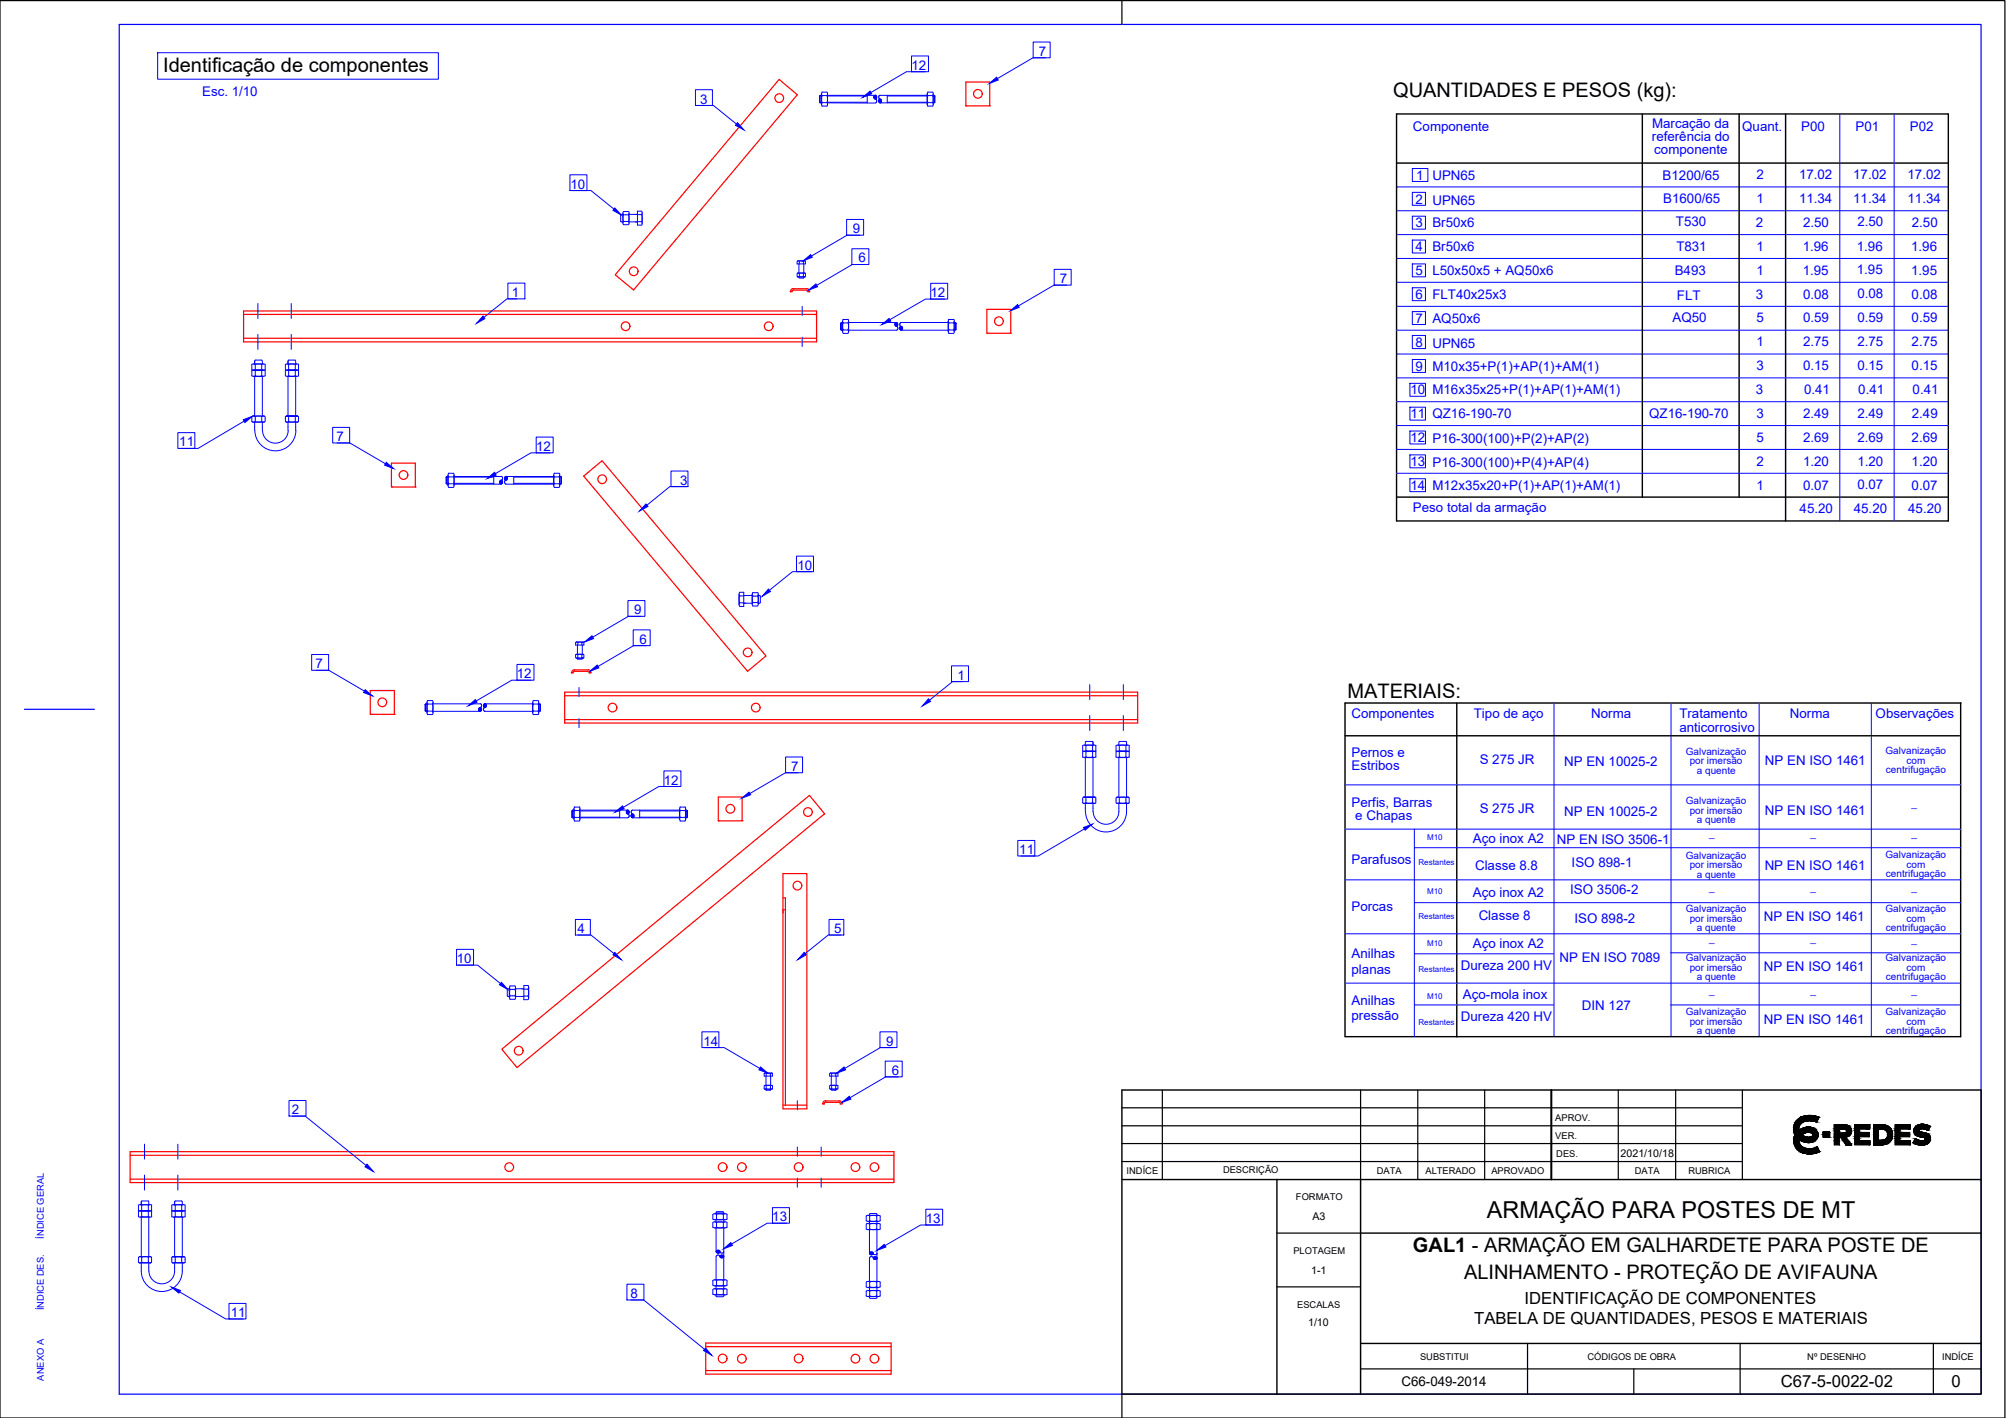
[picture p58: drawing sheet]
<svg xmlns="http://www.w3.org/2000/svg" width="420mm" height="297mm" viewBox="0 0 420 297" stroke-linecap="round" stroke-linejoin="round" font-family="sans-serif">
<defs><g id="words">
<text font-size="4.9" x="311.4" y="255">ARMAÇÃO PARA POSTES DE MT</text>
<g font-size="4.2">
<text x="34.2" y="15.1">Identificação de componentes</text>
<text x="291.8" y="20.3">QUANTIDADES E PESOS (kg):</text>
<text x="282.2" y="146.2">MATERIAIS:</text>
<text x="296" y="262.2">GAL1 - ARMAÇÃO EM GALHARDETE PARA POSTE DE</text>
<text x="306.7" y="267.9">ALINHAMENTO - PROTEÇÃO DE AVIFAUNA</text>
</g>
<g font-size="3.5">
<text x="319.3" y="273.2">IDENTIFICAÇÃO DE COMPONENTES</text>
<text x="308.8" y="277.4">TABELA DE QUANTIDADES, PESOS E MATERIAIS</text>
<text x="373" y="290.6">C67-5-0022-02</text>
<text x="408.7" y="290.5">0</text>
</g>
<g font-size="2.8" fill="#00f">
<text x="217.6" y="11.7">7</text>
<text x="190.9" y="14.6">12</text>
<text x="42.3" y="20">Esc. 1/10</text>
<text x="146.7" y="21.7">3</text>
<text x="296" y="27.4">Componente</text>
<text x="346" y="29.6">referência do</text>
<text x="346" y="26.9">Marcação da</text>
<text x="364.9" y="27.4">Quant.</text>
<text x="377.3" y="27.4">P00</text>
<text x="388.7" y="27.4">P01</text>
<text x="400" y="27.4">P02</text>
<text x="346.5" y="32.2">componente</text>
<text x="119.5" y="39.5">10</text>
<text x="296.6" y="37.6">1</text>
<text x="300" y="37.7">UPN65</text>
<text x="348.2" y="37.6">B1200/65</text>
<text x="367.9" y="37.5">2</text>
<text x="376.8" y="37.6">17.02</text>
<text x="388.2" y="37.5">17.02</text>
<text x="399.5" y="37.6">17.02</text>
<text x="296.5" y="42.7">2</text>
<text x="296.5" y="47.7">3</text>
<text x="300" y="43">UPN65</text>
<text x="300" y="47.7">Br50x6</text>
<text x="348.4" y="42.6">B1600/65</text>
<text x="351" y="47.4">T530</text>
<text x="367.8" y="47.6">2</text>
<text x="367.9" y="42.5">1</text>
<text x="376.8" y="42.6">11.34</text>
<text x="377.7" y="47.6">2.50</text>
<text x="388.2" y="42.4">11.34</text>
<text x="389" y="47.4">2.50</text>
<text x="399.5" y="42.6">11.34</text>
<text x="400.4" y="47.6">2.50</text>
<text x="178.6" y="48.8">9</text>
<text x="296.5" y="52.6">4</text>
<text x="300" y="52.6">Br50x6</text>
<text x="351.1" y="52.6">T831</text>
<text x="367.9" y="52.6">1</text>
<text x="377.6" y="52.6">1.96</text>
<text x="388.9" y="52.5">1.96</text>
<text x="400.3" y="52.6">1.96</text>
<text x="179.8" y="55">6</text>
<text x="222" y="59.3">7</text>
<text x="296.5" y="57.6">5</text>
<text x="300" y="57.6">L50x50x5 + AQ50x6</text>
<text x="350.8" y="57.6">B493</text>
<text x="367.9" y="57.6">1</text>
<text x="377.6" y="57.6">1.95</text>
<text x="388.9" y="57.5">1.95</text>
<text x="400.3" y="57.6">1.95</text>
<text x="107.2" y="62.2">1</text>
<text x="194.9" y="62.2">12</text>
<text x="296.5" y="62.6">6</text>
<text x="300" y="62.6">FLT40x25x3</text>
<text x="351.2" y="62.8">FLT</text>
<text x="367.8" y="62.6">3</text>
<text x="377.7" y="62.6">0.08</text>
<text x="389" y="62.5">0.08</text>
<text x="400.4" y="62.6">0.08</text>
<text x="296.5" y="67.6">7</text>
<text x="300" y="67.6">AQ50x6</text>
<text x="350.3" y="67.5">AQ50</text>
<text x="367.9" y="67.5">5</text>
<text x="377.7" y="67.5">0.59</text>
<text x="389" y="67.5">0.59</text>
<text x="400.4" y="67.5">0.59</text>
<text x="296.5" y="72.6">8</text>
<text x="296.5" y="77.6">9</text>
<text x="300" y="77.6">M10x35+P(1)+AP(1)+AM(1)</text>
<text x="300" y="73">UPN65</text>
<text x="367.9" y="72.5">1</text>
<text x="367.9" y="77.5">3</text>
<text x="377.7" y="72.5">2.75</text>
<text x="377.7" y="77.5">0.15</text>
<text x="389" y="72.5">2.75</text>
<text x="389" y="77.5">0.15</text>
<text x="400.4" y="72.5">2.75</text>
<text x="400.4" y="77.5">0.15</text>
<text x="295.4" y="82.6">10</text>
<text x="300" y="82.6">M16x35x25+P(1)+AP(1)+AM(1)</text>
<text x="367.8" y="82.5">3</text>
<text x="377.9" y="82.5">0.41</text>
<text x="389.2" y="82.5">0.41</text>
<text x="400.6" y="82.5">0.41</text>
<text x="295.4" y="87.6">11</text>
<text x="300" y="87.6">QZ16-190-70</text>
<text x="345.4" y="87.6">QZ16-190-70</text>
<text x="367.9" y="87.5">3</text>
<text x="377.7" y="87.5">2.49</text>
<text x="389" y="87.5">2.49</text>
<text x="400.4" y="87.5">2.49</text>
<text x="37.5" y="93.5">11</text>
<text x="70.5" y="92.4">7</text>
<text x="112.3" y="94.5">12</text>
<text x="295.4" y="92.7">12</text>
<text x="300.1" y="92.8">P16-300(100)+P(2)+AP(2)</text>
<text x="367.9" y="92.5">5</text>
<text x="377.7" y="92.5">2.69</text>
<text x="389" y="92.5">2.69</text>
<text x="400.4" y="92.5">2.69</text>
<text x="142.5" y="101.5">3</text>
<text x="295.4" y="97.6">13</text>
<text x="300.1" y="97.8">P16-300(100)+P(4)+AP(4)</text>
<text x="367.9" y="97.6">2</text>
<text x="377.7" y="97.5">1.20</text>
<text x="389" y="97.5">1.20</text>
<text x="400.4" y="97.5">1.20</text>
<text x="295.4" y="102.6">14</text>
<text x="296" y="107.3">Peso total da armação</text>
<text x="300" y="102.6">M12x35x20+P(1)+AP(1)+AM(1)</text>
<text x="367.9" y="102.6">1</text>
<text x="376.9" y="107.6">45.20</text>
<text x="377.7" y="102.6">0.07</text>
<text x="388.3" y="107.6">45.20</text>
<text x="389" y="102.5">0.07</text>
<text x="399.7" y="107.6">45.20</text>
<text x="400.4" y="102.6">0.07</text>
<text x="167" y="119.4">10</text>
<text x="132.8" y="128.7">9</text>
<text x="133.9" y="134.9">6</text>
<text x="66.1" y="140">7</text>
<text x="108.2" y="142.1">12</text>
<text x="200.6" y="142.4">1</text>
<text x="283.1" y="150.4">Componentes</text>
<text x="308.7" y="150.4">Tipo de aço</text>
<text x="333.3" y="150.4">Norma</text>
<text x="351.7" y="150.5">Tratamento</text>
<text x="351.7" y="153.3">anticorrosivo</text>
<text x="374.9" y="150.4">Norma</text>
<text x="392.9" y="150.4">Observações</text>
<text x="165.7" y="161.4">7</text>
<text x="283.1" y="158.7">Pernos e</text>
<text x="283.1" y="161.4">Estribos</text>
<text x="309.9" y="160">S 275 JR</text>
<text x="327.6" y="160.6">NP EN 10025-2</text>
<text x="369.7" y="160.3">NP EN ISO 1461</text>
<text x="139" y="164.4">12</text>
<text x="283.1" y="169">Perfis, Barras</text>
<text x="283.9" y="171.7">e Chapas</text>
<text x="309.9" y="170.3">S 275 JR</text>
<text x="327.6" y="170.9">NP EN 10025-2</text>
<text x="369.7" y="170.7">NP EN ISO 1461</text>
<text x="213.5" y="178.9">11</text>
<text x="308.5" y="176.6">Aço inox A2</text>
<text x="326.1" y="176.7">NP EN ISO 3506-1</text>
<text x="283.1" y="180.9">Parafusos</text>
<text x="308.9" y="182.2">Classe 8.8</text>
<text x="329.2" y="181.6">ISO 898-1</text>
<text x="369.6" y="182.2">NP EN ISO 1461</text>
<text x="283.1" y="190.9">Porcas</text>
<text x="308.5" y="187.9">Aço inox A2</text>
<text x="328.9" y="187.4">ISO 3506-2</text>
<text x="121" y="195.5">4</text>
<text x="174.7" y="195.5">5</text>
<text x="309.7" y="192.7">Classe 8</text>
<text x="329.8" y="193.3">ISO 898-2</text>
<text x="369.4" y="193">NP EN ISO 1461</text>
<text x="95.7" y="201.7">10</text>
<text x="283.1" y="200.6">Anilhas</text>
<text x="306" y="203.1">Dureza 200 HV</text>
<text x="308.5" y="198.7">Aço inox A2</text>
<text x="326.6" y="201.5">NP EN ISO 7089</text>
<text x="369.4" y="203.5">NP EN ISO 1461</text>
<text x="283.1" y="204.1">planas</text>
<text x="306.4" y="209.4">Aço-mola inox</text>
<text x="283.1" y="210.6">Anilhas</text>
<text x="283.1" y="213.6">pressão</text>
<text x="306" y="213.9">Dureza 420 HV</text>
<text x="331.3" y="211.6">DIN 127</text>
<text x="369.4" y="214.4">NP EN ISO 1461</text>
<text x="147.3" y="219">14</text>
<text x="185.6" y="219">9</text>
<text x="186.8" y="225.2">6</text>
<text x="61.1" y="233.4">2</text>
<text x="161.8" y="255.8">13</text>
<text x="193.9" y="256.2">13</text>
<text x="48.3" y="275.9">11</text>
<text x="132" y="271.9">8</text>
</g>
<text font-size="2.8" x="293.5" y="290.4">C66-049-2014</text>
<g font-size="2.2">
<text x="339.4" y="242.3">2021/10/18</text>
<text x="274.9" y="255.5">A3</text>
<text x="274.6" y="266.8">1-1</text>
<text x="274" y="277.9">1/10</text>
</g>
<g font-size="2.1" fill="#00f">
<text x="353.1" y="158.1">Galvanização</text>
<text x="353.9" y="160.1">por imersão</text>
<text x="394.9" y="158">Galvanização</text>
<text x="395" y="162">centrifugação</text>
<text x="399.3" y="160">com</text>
<text x="355.4" y="162.1">a quente</text>
<text x="353.1" y="168.5">Galvanização</text>
<text x="353.9" y="170.5">por imersão</text>
<text x="355.4" y="172.5">a quente</text>
<text x="400.3" y="169.1">_</text>
<text x="353.1" y="179.9">Galvanização</text>
<text x="358" y="175.4">_</text>
<text x="379.2" y="175.4">_</text>
<text x="394.9" y="179.7">Galvanização</text>
<text x="400.3" y="175.4">_</text>
<text x="353.9" y="181.9">por imersão</text>
<text x="355.4" y="183.9">a quente</text>
<text x="395" y="183.8">centrifugação</text>
<text x="399.3" y="181.8">com</text>
<text x="353.1" y="191.1">Galvanização</text>
<text x="358" y="186.6">_</text>
<text x="379.2" y="186.6">_</text>
<text x="394.9" y="191.1">Galvanização</text>
<text x="400.3" y="186.6">_</text>
<text x="353.9" y="193.1">por imersão</text>
<text x="355.4" y="195.1">a quente</text>
<text x="358" y="197.3">_</text>
<text x="379.2" y="197.3">_</text>
<text x="395" y="195.1">centrifugação</text>
<text x="399.3" y="193.1">com</text>
<text x="400.3" y="197.5">_</text>
<text x="353.1" y="201.4">Galvanização</text>
<text x="353.9" y="203.4">por imersão</text>
<text x="394.9" y="201.4">Galvanização</text>
<text x="399.3" y="203.4">com</text>
<text x="355.4" y="205.4">a quente</text>
<text x="358" y="208.2">_</text>
<text x="379.2" y="208.2">_</text>
<text x="395" y="205.4">centrifugação</text>
<text x="400.3" y="208.2">_</text>
<text x="353.1" y="212.6">Galvanização</text>
<text x="353.9" y="214.6">por imersão</text>
<text x="394.9" y="212.7">Galvanização</text>
<text x="399.3" y="214.7">com</text>
<text x="355.4" y="216.6">a quente</text>
<text x="395" y="216.6">centrifugação</text>
</g>
<g font-size="2">
<text x="325.8" y="238.6">VER.</text>
<text x="325.8" y="234.9">APROV.</text>
<text x="256.2" y="245.8">DESCRIÇÃO</text>
<text x="288.4" y="245.9">DATA</text>
<text x="298.6" y="245.9">ALTERADO</text>
<text x="312.4" y="245.9">APROVADO</text>
<text x="326" y="242.4">DES.</text>
<text x="342.4" y="245.9">DATA</text>
<text x="353.7" y="245.9">RUBRICA</text>
<text x="236" y="246">INDÍCE</text>
<text x="271.4" y="251.4">FORMATO</text>
<text x="270.9" y="262.7">PLOTAGEM</text>
<text x="271.7" y="274">ESCALAS</text>
<text x="297.4" y="284.8">SUBSTITUI</text>
<text x="332.5" y="284.8">CÓDIGOS DE OBRA</text>
<text x="378.5" y="284.8">Nº DESENHO</text>
<text x="406.8" y="284.8">INDÍCE</text>
</g>
<g font-size="2" fill="#00f">
<text x="9.2" y="259.5" transform="rotate(-90 9.2 259.5)">ÍNDICE GERAL</text>
<text x="9.2" y="274.5" transform="rotate(-90 9.2 274.5)">ÍNDICE DES.</text>
<text x="9.2" y="289.2" transform="rotate(-90 9.2 289.2)">ANEXO A</text>
</g>
<g font-size="1.7" fill="#00f">
<text x="298.9" y="175.9">M10</text>
<text x="297.1" y="181.3">Restantes</text>
<text x="298.9" y="187.2">M10</text>
<text x="297.1" y="192.6">Restantes</text>
<text x="297.1" y="203.6">Restantes</text>
<text x="298.9" y="198.2">M10</text>
<text x="298.9" y="209.2">M10</text>
<text x="297.1" y="214.6">Restantes</text>
</g>
</g></defs>
<!-- layer: folha -->
<path d="M0 .1h419.9v296.9h-419.9zM235 .1v5M235 292v5" fill="none" stroke="#000" stroke-width=".25"/>
<path d="M25 5.1h389.9v286.9h-389.9zM5.1 148.6h14.7" fill="none" stroke="#00f" stroke-width=".25"/>
<!-- layer: Fino -->
<g fill="none" stroke="#00f" stroke-width=".21">
<path d="M33 11h58.8v5.6h-58.8zM171.8 20v1.5M171.8 20l-.1 .1M171.8 20h.2M172 19.7v2.2M172.2 19.3h1M172.2 19.3l-.1 .5 .1 .2M173.2 19.3l.1 .5-.1 .2M173.3 19.7v2.2M173.3 20h10M181.6 20v1.5M183.3 20l.3 .3"/>
<path d="M183.4 20l.2 .2M183.4 20l.2 .3M183.5 20l-.4 .1M184.3 20h9.9M184.3 19.9l-.2 .2M185.8 20v1.5M194.2 19.7v2.2M194.3 19.3h1M194.4 19.3l-.2 .2 .2 .5M195.4 19.3l.1 .2-.1 .5M195.4 20h.3M195.4 19.7v2.2"/>
<path d="M171.7 20.1v1.3M171.7 21.4l.1 .1M171.7 20.1h.3M171.7 21.4h.3M171.8 21.5h.2M172.2 20h1M172.2 21.5h1M172.2 22.2h1M172.2 20l-.1 .8 .1 1.4M173.2 20l.1 .8-.1 1.4M173.3 20.1h8.3M173.3 21.4h8.3"/>
<path d="M173.3 21.5l10 .1M183 20.3l.1 .2M183 20.6l.4 .1M183 20.4l.4 .3M183 20.3l.5 .4h-.1M183 20.2l.5 .5M183 20.3l.1-.2 .5 .4M183.1 20.5v.1M183.1 20.1l.4 .5M183.1 20.6l.1 .1M183.2 20l.4 .4M183.4 20.7l.2 .2"/>
<path d="M183.5 20.6l-.1 .1M183.6 20.9v.1M183.6 21.4l-.2 .1M183.6 21v.3M183.6 21.3v.1M183.6 20.5v.1M183.6 20.3v.2M184 21.1v.2M184 21.2l.4 .3M184 21.1l.5 .4M184 21v.1M184.1 21.3l.2 .2"/>
<path d="M184.1 21l.4 .5M184.1 20.5v.1M184.1 21.3v.1M184.1 21v-.1l.5 .4M184.1 20.2v.3M184.1 20.9l.5 .5M184.1 20.6l.1 .1M184.1 21.4l.2 .1M184.1 20.1v.1M184.2 20.8l.4 .4M184.2 20.7h.1M184.3 20.8l.3 .3"/>
<path d="M184.3 20.7l.1 .1M184.3 20.7l-.2 .2M184.4 21.5h9.8M184.4 20.8l.2 .2M184.4 20.8l.1 .1M184.4 21.5h-.1M184.5 21.4l-.1 .1M184.6 20.9v.4M184.6 21.3v.1M185.8 20.1h8.4M185.8 21.4h8.4M194.3 20h1"/>
<path d="M194.3 21.5h1M194.3 22.2h1M194.4 20l-.2 .8 .2 1.4M195.4 20l.1 .8-.1 1.4M195.4 20.1h.4l-.1-.1v1.5l.1-.1v-1.3M195.4 21.5h.3M195.4 21.4h.4M292.5 39.2h115.6M295.8 35.3h3.3v2.7h-3.3zM385.3 23.9v85.2M396.7 23.9v85.2M130.5 44.9l-.5 .1v1.4l.5 .1"/>
<path d="M130.5 44.7v2M130.6 46.4l-.1 .4 .1 .3h1M130.6 45l-.1 .7 .1 .7M130.6 46.4h1M131.6 44.3h-1l-.1 .5 .1 .2h1M131.7 45l.1 .7-.1 1.4M131.7 44.3l.1 .5-.1 .2M131.7 44.7v2M131.7 44.9h1.8M131.7 46.5h1.8M133.5 46.4h.9M133.5 45h.9"/>
<path d="M134.4 44.2h-.9v3h.9M134.4 44.2l.1 1.5-.1 1.5M134.5 44.6v2.2M167 54.7l1.6-.1 .1 .1v.6h-1.7zM167 57.3l1.6-.1 .1 .1v.6l-1.6 .1-.1-.1zM167.1 54.7h.3v.6M167.1 57.2l.3 .1v.6M167.3 58l.1 .2h.9l.1-.2M167.3 55.3v1.9M167.4 57.9l-.3 .1M167.4 57.9l1.2 .1M167.4 54.7h.9"/>
<path d="M167.4 57.3h.9M168.3 57.3v.6M168.4 55.3v1.9M168.6 57.2l-.3 .1M168.6 54.7h-.3v.6M292.5 44.1h115.6M292.5 49.1h115.6M292.5 54.1h115.6M292.5 59.1h115.6M295.8 40.3h2.8v2.7h-2.8zM295.8 45.3h2.8v2.7h-2.8zM295.8 50.3h2.8v2.7h-2.8z"/>
<path d="M295.8 55.3h2.8v2.7h-2.8zM52.7 76.3v1.2M52.7 77.6v1.1M52.8 77.6h.7M52.8 76.3h.7M52.8 78.7h2.1M53.1 77.5h2.1M53.1 78.9h2.1M53.1 76.2h2.1M53.3 75.6v.6l.2-.8h1.3l.1 .8M53.3 78.9v8.3M53.5 76.3v1.2h-.7"/>
<path d="M53.5 77.4h1.4M53.5 76.3h1.4M54 63.6v3.1M54 70.1v3.1M54.8 77.6v1.1M54.8 77.6h.7M54.8 78.7h.7M54.9 77.6h-1.4v1.1M54.9 78.9v8.3M55.5 76.3h-.7v1.2h.7M55.5 76.3v1.2M55.5 77.6v1.1"/>
<path d="M59.8 77.6v1.1M59.8 77.6h.7M59.8 78.7h2.8M60.1 77.5h2.1M60.1 78.9h2.1M60.1 76.2h2.1M60.3 75.6v.6l.1-.8h1.4l.1 .8M60.3 78.9v8.3M60.4 76.3v1.2M60.4 77.6v1.1M60.5 77.4h1.3M60.5 77.6h1.3v1.1"/>
<path d="M61 63.6v3.1M61 70.1v3.1M61.8 76.3h-2v1.2h.7M61.8 76.3l.1 1.2h.7M61.9 77.6h.7M61.9 76.3h.7M61.9 78.9v8.3M62.5 76.3v1.2M62.5 77.6v1.1M168 64.2v1.9M168 70.6v2M176.1 67.7v1.3"/>
<path d="M176.1 69l.1 .2M176.1 67.7h.3M176.1 69h.3M176.2 67.6v1.6M176.2 67.6l-.1 .1M176.2 67.6h.2M176.2 69.2h.2M176.4 67.3v2.2M176.6 66.9h1M176.6 67.6h1M176.6 69.1h1M176.6 69.8h1"/>
<path d="M176.6 66.9l-.1 1.4 .1 1.5M177.6 66.9l.2 1.4-.2 1.5M177.8 67.3v2.2M177.8 67.6h9.9M177.8 69.2h9.9M187.4 68l.4 .4M187.4 67.9l.5 .4M187.4 67.8l.5 .5M187.5 67.8v.4M187.5 68.2l.2 .2M187.5 67.7v.1M187.6 68.2l.2 .2"/>
<path d="M187.6 67.6l.4 .5M187.7 67.6l-.1 .1M187.7 67.6l.3 .3M187.8 68.4l.2 .1M187.8 67.6h-.2M187.8 67.6l.2 .1M187.8 67.6l.2 .2M187.9 68.3l-.1 .1M188 68.5l.1 .3-.1 .3M188 67.7v.3l-.1 .3M188 69l-.2 .2M188 68.2l-.5-.5 .5 .5"/>
<path d="M188.4 68.8l.4 .4M188.4 68.7l.4 .4-.1 .1M188.4 68.6v.3M188.5 68.9l.2 .3M188.5 68.6l.4 .4-.1 .1M188.5 68.1v.1M188.5 68.9v.2M188.5 67.8v.3M188.5 68.5l.5 .5M188.5 68.2l.2 .2M188.5 69l.2 .2M188.5 67.7v.1"/>
<path d="M188.5 68.5v.1M188.5 68.4l.5 .5M188.6 68.4l-.1 .1M188.6 68.4l.5 .4M188.7 68.4l.4 .3M188.7 68.4h.1M188.7 68.4h-.1M188.8 69.2h9.8M188.9 68.5l-.1-.1 .2 .2M189 68.5v.1M189 68.6v.3M189 68.9v.2"/>
<path d="M198.6 67.6h-9.9l-.2 .1M198.6 67.3v2.2M198.7 66.9h1M198.7 67.6h1M198.7 69.1h1M198.7 69.8h1M198.8 66.9l-.2 1.4 .2 1.5M199.8 66.9l.1 1.4-.1 1.5M199.8 67.7h.5l-.2-.1v1.6l.2-.2v-1.3M199.8 67.6h.3M199.8 69.2h.3M199.8 69h.5"/>
<path d="M199.8 67.3v2.2M292.5 69.2h115.6M292.5 64.2h115.6M292.5 74.2h115.6M292.5 79.2h115.6M295.8 60.3h2.8v2.7h-2.8zM295.8 65.3h2.8v2.7h-2.8zM295.8 70.3h2.8v2.7h-2.8zM295.8 75.3h2.8v2.7h-2.8zM52.7 87.3l.3-.1h2.3l.2 .1v1l-.2 .1h-2.3l-.3-.1zM52.9 87.1l2 .1M53.3 88.4a6 6 0 0 0 1.1 4.5 4.3 4.3 0 0 0 4.8 1.3 4.3 4.3 0 0 0 2.8-4.1"/>
<path d="M53.5 88.3l-.6 .1M53.5 87.3v1M53.5 88.3l.7 .1 .7-.1M54.8 87.3v1l.5 .1M54.9 88.4v1.8M55 90.1a2.69 2.69 0 0 0 2.7 2.7 2.69 2.69 0 0 0 2.7-2.7M55.4 87.1l-.6 .1M60 87.1h2.4M60 87.2l-.2 .1v1l.2 .1h2.3l.2-.1v-1l-.2-.1M60 87.2h2.3h-2.3M60.3 88.4v1.8M60.4 87.3v1"/>
<path d="M61.8 88.3l-1.8 .1M61.8 87.3v1M61.9 88.3l.5 .1M61.9 88.4v1.8M93.4 99.9v1.4l.2 .1v-1.6l-.2 .1h.4M93.6 99.8h.2M93.8 99.5v2.2M93.9 99.1h1M93.9 99.9h1M94 99.1l-.2 1.5 .2 1.5M95 99.1l.1 1.5-.1 1.5M95.1 99.5v2.2"/>
<path d="M95.1 99.9h8.3M95.1 99.8h9.8M103.4 99.8v1.6M105 99.8l.2 .1M105.2 99.9l.1 .2M105.8 99.9l.2-.1 .2 .1-.5 .5M105.8 99.9l-.1 .2M105.9 99.8l-.2 .5 .1 .2 .2 .1M106.1 99.9l-.4 .4M107.6 99.9h8.3M107.6 99.8v1.6M115.9 99.5v2.2"/>
<path d="M115.9 99.8h-9.9l-.3 .4M116.1 99.1h1M116.1 99.9h1M116.1 99.1l-.1 1.5 .1 1.5M117.1 99.1l.2 1.5-.2 1.5M117.2 99.9h.4M117.2 99.5v2.2M117.2 99.8h.3M117.5 99.8v1.6M117.5 99.8l.1 .1M117.6 99.9v1.4M292.5 99.1h115.6"/>
<path d="M292.5 84.2h115.6M292.5 89.1h115.6M292.5 94.1h115.6M295.3 80.3h3.3v2.7h-3.3zM295.3 85.3h3.3v2.7h-3.3zM295.3 90.3h3.3v2.7h-3.3zM295.3 95.3h3.3v2.7h-3.3zM365.5 91h.1M365.5 96h.1M93.4 101.3h.4M93.6 101.4h.2M93.9 101.3h1"/>
<path d="M94 102.1h.9M95.1 101.3h8.3M95.1 101.4h9.8M104.7 101.3l.5-.6 .1 .2-.5 .4M104.7 100.8l.1 .5M104.8 100.7l.1-.1-.2 .2M104.8 100.7l-.1 .2M104.9 101.4h.2M105 100.6l-.4 .4M105.1 100.5l-.1 .1M105.2 100.7l-.5 .5M105.2 100.7l-.1-.1-.5 .5"/>
<path d="M105.2 100.9l-.3 .4h-.1M105.2 101.2l-.2 .2M105.3 100.8v.3M105.3 100l-.1 .5-.3 .1M105.3 101.1l-.2 .2M105.3 101l-.4 .4M105.7 100.8v.3M105.7 101.1l.2 .2M105.8 100.7l-.1 .2M105.9 100.5h.2M105.9 101.4h.1M105.9 100.6l-.1 .1"/>
<path d="M106 101.4h9.9M106.2 100.1l-.5 .4M106.2 100.4l-.2 .2M106.2 100.3l-.1 .3M106.2 100.1v-.2l-.5 .6M106.3 100.2l-.5 .4M106.3 100.2l-.4 .4M106.3 100v.3M107.6 101.3h8.3M116.1 101.3h1M116.1 102.1h1M117.2 101.3h.4"/>
<path d="M117.2 101.4h.3M117.6 101.3l-.1 .1M295.3 100.3h3.3v2.7h-3.3zM365.5 101h.1M120.6 134.6l1.6-.1 .1 .1v.5h-1.7zM120.6 137.2l1.6-.1 .1 .1v.6l-1.6 .1-.1-.1zM120.7 137.1h.3M120.7 134.5l.3 .1M120.9 137.9l.1 .2h.9l.1-.2M120.9 135.1v2M121 137.2v.6h1.2M121 137.1h.9"/>
<path d="M121 137.8h-.3M121.9 134.6v.5M121.9 137.2v.6M122 135.1v2M122.2 134.5l-1.2 .1v.5M122.2 137.1h-.3M154.8 124.5v2.2M154.9 126.3h.9M154.9 124.8h.9M154.9 127l-.1-.2 .1-2-.1-.5 .1-.2h.9v2.9h-.9M155.8 126.4h1.7M155.8 124.7h1.7"/>
<path d="M157.5 124.5v2.1M157.6 126.2h1.1M157.6 127h1.1M157.6 124.9h1.1M157.7 126.9l-.1-1.4 .1-1.4 1 .1 .1 .2-.1 2.5M158.8 124.7l.5 .2v1.3l-.5 .2M158.8 124.5v2.1M89 147.6v1.3l.2 .1v-1.6l-.2 .2h.4M89 148.9h.4M89.2 147.4h.2M89.2 149h.2M89.4 147.1v2.2"/>
<path d="M89.5 146.8h1M89.5 147.5h1M89.5 149h1M89.5 149.7h1M89.6 146.8l-.2 1.4 .2 1.5M90.6 146.8l.1 1.4-.1 1.5M90.7 147.1v2.2M90.7 147.4h9.8M90.7 149h9.8M100.3 148.4v.4M100.3 148.8l.1 .1M100.3 148.9l.2 .1"/>
<path d="M100.4 148.3l-.1 .1M100.4 148.2l.4 .1M100.5 148.2l-.2 .1M100.5 148.2l-.2 .2M100.6 147.4h.1M100.6 148.2l-.4 .4M100.7 148.2l-.5 .5M100.7 147.4l.1 .1M100.7 148.3l-.4 .5 .5-.4M100.8 148.9l-.4 .1M100.8 148.1l-.2 .1M100.8 148.3l.1 .1"/>
<path d="M100.8 147.5v.6M100.8 148.5l-.5 .4M100.8 148.5l-.4 .5M100.8 148.6l-.3 .4M100.8 148.8l-.2 .2M100.9 148.4v.4M100.9 148.8l-.1 .1M101.3 148.4v.4M101.3 148.8l.3 .2M101.4 148.3l-.1 .1M101.5 147.4h.2M101.5 147.4l-.2 .2"/>
<path d="M101.6 149h9.9M101.6 147.4l-.3 .4M101.7 147.5l-.4 .4M101.7 147.4a.35 .35 0 0 1 .2 .6 .35 .35 0 0 1-.6 0M101.8 147.6l-.5 .5M101.8 147.7l-.5 .4M101.8 148l-.4 .3M101.8 147.8l-.4 .4M101.8 147.9l-.3 .3M111.5 147.1v2.2M111.5 147.4h-10l-.2 .2v.4l.4-.5M111.7 146.8h1"/>
<path d="M111.7 147.5h1M111.7 149h1M111.7 149.7h1M111.7 146.8l-.1 1.4 .1 1.5M112.7 146.8l.2 1.4-.2 1.5M112.8 147.1v2.2M112.8 147.4h.3M112.8 149h.3M112.8 147.6h.4M112.8 148.9h.4M113.1 147.4v1.6M113.1 147.4l.1 .2"/>
<path d="M113.2 148.9l-.1 .1M113.2 147.6v1.3M121.3 144v1.9M121.3 150.5v1.9M226.8 156.2v1.1l.2 .1 .5-.1-.1-1.1M226.8 158.6h2M227.1 157.4h2.1M227.1 158.7h2.1M227.1 156.1h2.1M227.3 158.7v8.3M227.4 157.5v1.1M227.5 157.3h1.3"/>
<path d="M227.5 157.5h1.3v1.1M227.5 157.5h-.7v1.1M228.3 143.4v3.2M228.3 149.9v3.1M228.8 156.2h-2M228.8 156.2v1.1M228.9 157.5h.7M228.9 156.2h.7M228.9 158.6h.7M228.9 157.3h.7M228.9 155.4v.7l-.1-.8h-1.4l-.1 .8M228.9 158.7v8.3"/>
<path d="M229.5 156.2v1.1M229.5 157.5v1.1M233.8 156.2v1.1h.7M233.8 156.2h2.7M233.8 158.6h2.7M234.1 157.4h2.1M234.1 158.7h2.1M234.1 156.1h2.1M234.3 158.7v8.3M234.4 156.2v1.1M234.4 157.5v1.1M234.5 157.3h1.4"/>
<path d="M235.3 143.4v3.2M235.3 149.9v3.1M235.8 156.2v1.1l.3 .1 .4-.1v-1.1M235.8 157.5v1.1M235.8 157.5h.7v1.1M235.9 157.5h-2.1v1.1M236 155.4v.7l-.2-.8h-1.3l-.2 .8M236 158.7v8.3M325.5 147.3v69.8M350 147.3v69.7M368.5 147.3v69.8M391.9 147.3v69.8"/>
<path d="M119.8 169.9v1.3M119.8 171.2l.1 .1M119.8 169.9h.4M119.8 171.2h.4M119.9 169.7v1.6M119.9 169.7l-.1 .2M119.9 169.7h.3M119.9 171.3h.3M120.2 169.4v2.2M120.3 169.1h1M120.3 169.8h1M120.3 171.2h1"/>
<path d="M120.3 172h1M120.4 169l-.2 .5 .2 .3M120.4 169.8l-.2 .7 .2 1.5M121.4 169l.1 1.5-.1 1.5M121.4 169.4v2.2M121.4 169.9h8.4M121.4 171.2h8.4M121.4 169.7h10.1M121.4 171.3h10.1M129.8 169.7v1.6M131.2 170.3l.2 .2M131.2 170.2l.3 .3"/>
<path d="M131.2 170l.4 .5 .2-.2M131.2 170l.5 .4M131.2 169.9l.5 .4M131.3 169.8l-.1 .5 .2 .2M131.3 169.8l.4 .5M131.3 169.7l.5 .5M131.4 170.5h.1M131.4 169.7l.4 .4M131.5 169.7h.1M131.5 169.7l-.2 .1M131.5 170.5h.1M131.5 169.7l.2 .3"/>
<path d="M131.6 169.7l.2 .2M131.6 170.5l.2 .6M131.6 171.2l-.1 .1M131.6 170.5h-.1M131.8 170v.3M131.8 171l-.2 .3M132.2 170.9v.2M132.2 170.9l.3 .4M132.2 170.8l.4 .5M132.2 170.8v.1M132.2 171.1l.3 .2h9.8M132.2 170.7l.5 .5"/>
<path d="M132.2 171l.2 .3M132.2 170.6l.5 .5M132.3 170.6l-.1 .1M132.3 170.6l.5 .5M132.3 170.6l.5 .4M132.4 171.2h.2M132.4 170.5l.4 .3M132.5 170.5l-.2 .1M132.5 170.5l.2 .2 .1 .4M132.5 170.5l.3 .2M132.8 171l-.2 .3M134 169.9h8.3"/>
<path d="M134 171.2h8.3M134 169.7v1.6M142.3 169.7h-9.8a.43 .43 0 0 0-.3 .4 .43 .43 0 0 0 .3 .4M142.3 169.4v2.2M142.4 169.1h1.1M142.4 169.8h1.1M142.4 171.2h1.1M142.4 172h1.1M142.5 169l-.1 1.5 .1 1.5M143.5 171.2l.1 .3-.1 .5M143.5 169l.1 1.5-.1 .7M143.6 169.9h.4l-.2-.2v1.6l.2-.1v-1.3"/>
<path d="M143.6 171.2h.4M143.6 169.7h.2M143.6 171.3h.2M143.6 169.4v2.2M226.9 167l1.9 .1M227.3 168.3v1.7M227.4 170a4.3 4.3 0 0 0 4.3 4.3 4.3 4.3 0 0 0 4.3-4.3M227.4 167.1v1.1M228.8 168.1l-1.8 .1M228.8 167.1v1.1M228.9 168.1l.5 .1M228.9 168.3v1.7"/>
<path d="M229 170a2.69 2.69 0 0 0 2.7 2.7 2.69 2.69 0 0 0 2.6-2.7M229.3 167h-2.3h2.3M229.3 167l.2 .1v1.1l-.2 .1h-2.3l-.2-.1v-1.1l.2-.1M229.4 167l-.5 .1M233.8 167.1l.2-.1h2.3l.2 .1v1.1l-.2 .1h-2.3l-.2-.1zM234.3 168.3v1.7M234.4 167.1v1.1M235.8 167.1v1.1M236 168.3v1.7M236.4 167h-2.5M236.4 168.2h-2.5M281.7 164.4h129"/>
<path d="M281.7 173.7h129M296.2 173.7v43.5M296.2 177.6h114.5M281.7 184.3h129M281.7 195.6h128.9M296.2 189.1h95.6M296.2 199.8h29.2M349.9 199.6h60.5M391.9 189.1h18.8M106.7 207.1l-.4 .2v1.3l.4 .1M106.7 206.9v2.1M106.8 208.6h1.1"/>
<path d="M106.8 209.3h1.1M106.8 206.5h1.1M106.8 208.6l-.1 .5 .1 .2M106.8 207.2l-.1 .7 .1 .7M107.9 207.2l.1 .7-.1 .7M107.9 208.6l.1 .5-.1 .2M107.9 206.6l.1 .4-.1 .2-1.1 .1v-.7M108 206.9v2.1M108 207.1h1.7M108 208.7h1.7M109.7 208.7h.9M109.7 207.2h.9"/>
<path d="M110.6 207.2l.1 .7-.1 .7M110.6 207.2l.1-.3-.1-.5h-.9v3h.9l.1-.5-.1-.3M110.7 206.8v2.2M281.7 205.9h128.7M296.2 210.5h29.2M349.9 210.5h60.5M30.3 239.7v3.1M37.3 239.7v3.1M160.1 227.4h1.6h.1v.7l-1.6 .1-.1-.1zM160.1 224.9l1.6-.1 .1 .1v.5h-1.7zM160.2 227.4h.3v.7l.3 .1 .6-.1v-.7h.3M160.2 224.8l.3 .1"/>
<path d="M160.4 225.4v2M160.4 228.2l.1 .2h.8l.1-.2M160.5 224.9v.5M160.5 224.9h.9M160.5 227.4h.9M160.5 228l-.3 .1M161.4 224.9v.5M161.4 228l.3 .1M161.4 225.4v2M161.7 224.8l-.3 .1M167 230.6v1.9M173.9 224.8h1.4"/>
<path d="M173.9 227.4h1.4M173.9 227.4h.3v.7l.3 .1 .6-.1-.1-.7h.4M173.9 224.8l.3 .1M174.1 228.2l.1 .2h.8l.1-.2M174.1 225.4v2M174.2 224.9v.5M174.2 224.9h.9M174.2 227.4h.9M174.2 228l-.3 .1M175 224.9v.5M175.1 228l.3 .1M175.1 225.4v2"/>
<path d="M175.3 224.8l.2 .1v.5h-1.7v-.5l.1-.1M175.3 227.4h.2v.7l-.2 .1h-1.4l-.1-.1v-.7h.1M175.4 224.8l-.3 .1M29 254.9v-1.2h.2h.5v1.2M29 252.4h.7v1.2h-.7zM29 254.9h.7M29.3 253.6h2.1M29.3 255h2.1M29.3 252.4h2.1M29.6 251.7v.7v-.7l.1-.1h1.4l.1 .8M29.6 255v8.3M29.7 254.8l2.1 .1"/>
<path d="M29.7 253.7h2.1M29.7 252.4h2.1M30.3 246.2v3.1M31.1 252.5v1.1M31.1 253.7v1.2M31.2 255v8.3M31.7 252.5v1.1M31.7 253.7v1.2M31.8 253.6h-2.1M36 254.9h2.8M36.3 253.6h2.1M36.3 255h2.1"/>
<path d="M36.3 252.4h2.1M36.6 251.7v.7v-.7l.1-.1h1.4l.1 .1v.7M36.6 255v8.3M36.7 253.7h-.7v1.2M36.7 252.4h-.7v1.2h.7M36.7 252.5v1.1M36.7 253.7v1.2M36.7 253.6h1.4M36.7 253.7h1.4M36.7 252.4h1.4M37.3 246.2v3.1M38.1 252.5v1.1"/>
<path d="M38.1 253.7v1.2M38.1 253.7h.7M38.1 252.4h.7M38.1 253.6h.7M38.2 255v8.3M38.8 252.5v1.1M38.8 253.7v1.2M149.3 254.4v1M149.3 256.1v1M149.3 256.1l1.5-.2 1.5 .2M149.3 255.4l.3 .1 .5-.1M149.7 254.2h2.2"/>
<path d="M149.7 255.5h2.2M149.7 257.2h2.2M149.7 256h2.2M150 254.2l.1-.3h1.3l.2 .3M150 255.5v.5M150 257.2v5l.4 .3M150.1 254.4v1M150.1 256.1v1M150.1 254.4l-.3-.1-.5 .1M150.1 254.4l1.9-.1 .3 .1v1l-1.5 .1-.7-.1M151.5 254.4v1M151.5 256.1v1"/>
<path d="M151.6 255.5v.5M151.6 257.2v10.9M152.3 256.1v1M152.3 257.1l-1.5 .1-1.5-.1M167 240.3v1.9M167 246.8v1.9M172 240.3v1.9M172 246.8v1.9M181.4 254.7l1.5-.1 1.5 .1M181.4 254.7v1l.3 .1 .5-.1M181.8 255.9h2.2M181.8 254.6h2.2"/>
<path d="M181.8 257.6h2.2M181.8 256.3h2.2M182.1 254.6l.1-.4h1.3l.2 .4M182.1 255.9v.4M182.1 257.6v5l.3 .2M182.2 254.7v1M182.2 256.4v1.1M182.2 256.4l-.5-.1-.3 .1v1.1l.3 .1 .5-.1M182.2 255.7l.7 .2 .7-.2M182.2 257.5l.7 .1 .7-.1M182.2 256.4l.7-.1 .7 .1M183.6 256.4l.5-.1 .3 .1v1l-.3 .2-.5-.1"/>
<path d="M183.6 254.7v1M183.6 256.4v1.1M183.7 255.9v.4M183.7 257.6v10.8M184.4 254.7v1l-.3 .1-.5-.1M29 263.4l.2-.1h2.3l.2 .1v1l-.2 .2h-2.3l-.2-.2zM29.2 263.2l.5 .1M29.6 264.6a5.7 5.7 0 0 0 1 4.4 4.3 4.3 0 0 0 4.8 1.3 4.3 4.3 0 0 0 2.8-4.1v-1.6M29.7 263.4v1M29.7 264.4l-.5 .1M29.7 264.4l1.9 .1M31.1 263.4v1"/>
<path d="M31.2 264.6v1.7M31.6 263.2l-1.9 .1M36.2 264.5h2.4M36.2 263.2h2.4M36.2 263.3l-.2 .1v1l.2 .2h2.3l.3-.2v-1l-.3-.1M36.2 263.3h2.3h-2.3M36.6 264.6a3.8 3.8 0 0 1-1 3.7 2.69 2.69 0 0 1-2.9 .4 2.69 2.69 0 0 1-1.5-2.5M36.7 263.4v1M38.1 263.4v1M149.3 268.2v1M149.3 270.1v1M149.3 270.1l1.5-.2 1.5 .2"/>
<path d="M149.7 271.3h2.2M149.7 270h2.2M149.7 269.4h2.2M149.7 268.1h2.2M150 271.3l.1 .3h1.3l.2-.3M150 263.2v4.9M150 269.4v.6M150 262.2l.2 .3M150 262.1l.5 .4M150.1 268.2v1M150.1 270.1v1M150.1 268.2l-.3-.1-.5 .1"/>
<path d="M150.1 268.2l.7-.1 1.5 .1M150.1 262l.5 .5h-.4l-.2-.3zM150.1 263l-.1 .2M150.2 261.9l.5 .6M150.2 261.9l.5 .5 .1-.1M150.3 261.9l-.2 .1M150.3 261.9h.3M150.3 261.9l.4 .4M150.4 261.9l.4 .3M150.5 261.9l.2 .1M150.5 262.9l.2 .1M150.6 261.9l.2 .2"/>
<path d="M150.6 262.9l-.5 .1M150.7 262.4l-.2 .1M150.7 262l.1 .1M150.7 263l.1 .1M150.8 262.1v.2M150.8 263.1l.3 .4M150.8 262.2v.1M150.8 263.1l.1 .3M150.8 262.3l.1 .1M150.8 263.1l.5 .4M150.9 263l.4 .5h-.3l-.2-.2M150.9 263l-.1 .1"/>
<path d="M150.9 262.4l.2 .1M150.9 263.4l.2 .1M151 263l.4 .5M151 262.9h.3M151 262.9l.5 .5M151.1 262.9l-.2 .1M151.1 262.9l.5 .4v-.2M151.2 262.9l.4 .4M151.3 262.9l.2 .1M151.4 262.9l.2 .3M151.5 262.4l-.5 .1M151.5 268.2v1"/>
<path d="M151.5 270.1v1M151.5 263l.1 .1M151.5 271.1l-.7 .1-1.5-.1M151.6 269.4v.6M151.6 262.2v.1M151.6 262.3l-.1 .1M151.6 263.3l-.3 .2M152.3 270.1v1l-.3 .1-.5-.1M152.3 268.3v.9M152.3 269.2l-1.5 .2-1.5-.2M181.8 271.6h2.2M181.8 270.3h2.2"/>
<path d="M181.8 269.7h2.2M181.8 268.4h2.2M182.1 271.6l.1 .4h1.3l.2-.4M182.1 269.7v.6M182.1 262.5l.4 .4M182.1 262.4v.3M182.1 263.4v5M182.1 262.7l.2 .1M182.2 268.6v1M182.2 270.5v1M182.2 270.5l-.3-.2-.5 .2v1l.3 .1 .5-.1M182.2 268.6l-.3-.2-.5 .2v1"/>
<path d="M182.2 271.5l.7 .1 .7-.1M182.2 270.5l.7-.2 .7 .2M182.2 268.6l.7-.2 .7 .2M182.3 262.3l.4 .5M182.3 262.3l.5 .5M182.3 262.3l-.2 .2M182.3 263.3l-.2 .1M182.4 262.3h.3M182.4 263.2h.3M182.4 262.9h.3M182.4 262.2l.5 .5-.2 .1M182.5 262.2l.4 .4"/>
<path d="M182.7 262.8l-.5-.4 .4 .5M182.7 262.3l.2 .2M182.7 263.3l.2 .1M182.9 262.4v.3M182.9 262.6l.1 .2M182.9 263.5v-.1l.5 .5M182.9 263.5l.4 .4M182.9 263.6l.2 .2M183 263.4l.5 .5M183 263.7l.3 .2 .3-.2M183 263.3l-.1 .2 .1 .2M183 263.3l.5 .5"/>
<path d="M183.1 263.3l.5 .5M183.2 263.3l.4 .4M183.3 263.3l.4 .3M183.5 263.3l.2 .2M183.5 263.3h-.5M183.5 263.3l.2 .3M183.6 270.5l.5-.2 .3 .2v1l-.5 .1-.3-.1M183.6 268.6l.5-.2 .3 .2v1l-1.5 .1-1.5-.1M183.6 268.6v1M183.6 270.5v1M183.7 269.7v.6M183.7 263.6l-.1 .1"/>
<path d="M183.7 262.6l-.2 .2h-.5"/>
</g>
<!-- layer: Medio -->
<g fill="none" stroke="#f00" stroke-width=".25">
<path d="M163.2 16.6l3.8 3.3-34.3 40.8-3.8-3.1zM202.3 17.2h5v5h-5zM51 65.1h120v6.5h-120zM51 65.9h120M51 70.9h120M165.6 61.1h.3M166.2 60.8h2.7M166.2 60.5h2.7M166.2 60.4a.61 .61 0 0 0-.6 .7M166.2 60.7l-.3 .4M169 60.7l.3 .4M169 60.4a.61 .61 0 0 1 .6 .7"/>
<path d="M169.2 61.1h.3M206.7 64.8h5v5h-5zM82 97h5v5h-5zM122.3 99.7l3.8-3.2 34.3 40.9-3.8 3.2zM77.6 144.6h5v5h-5zM118.3 145h120v6.5h-120zM118.3 145.7h120M118.3 150.7h120M119.7 140.9h.3M120.3 140.3h2.8M120.3 140.6h2.8M120.4 140.3a.61 .61 0 0 0-.6 .6"/>
<path d="M120.4 140.6l-.3 .3M123.2 140.6l.3 .3M123.2 140.3a.61 .61 0 0 1 .6 .6M123.4 140.9h.3M150.4 167h5v4.9h-5zM164 183h5v49.3h-5zM164 190.6h.5M164 188.1h.5v43.4M105.1 219.8l64.4-53.2 3.2 3.9-64.4 53.1zM164 231.5h5M172.3 231.2h.3M172.9 230.9h2.8"/>
<path d="M172.9 230.6h2.8M172.9 230.6a.61 .61 0 0 0-.6 .6M172.9 230.9l-.3 .3M175.7 230.9l.4 .3M175.7 230.6a.61 .61 0 0 1 .7 .6M176 231.2h.4M27.3 241.2h159.9v6.5h-159.9zM27.3 242h159.9M27.3 247h159.9M147.8 287.1h38.8M147.8 282.1h38.8M147.8 281.3h38.8v6.6h-38.8z"/>
<circle cx="204.8" cy="19.7" r=".91"/>
<circle cx="163.2" cy="20.5" r=".91"/>
<circle cx="132.7" cy="56.8" r=".91"/>
<circle cx="131" cy="68.3" r=".91"/>
<circle cx="161" cy="68.3" r=".91"/>
<circle cx="209.2" cy="67.3" r=".91"/>
<circle cx="84.5" cy="99.5" r=".91"/>
<circle cx="126.1" cy="100.4" r=".91"/>
<circle cx="156.6" cy="136.7" r=".91"/>
<circle cx="80.1" cy="147.1" r=".91"/>
<circle cx="128.3" cy="148.2" r=".91"/>
<circle cx="158.3" cy="148.2" r=".91"/>
<circle cx="153" cy="169.4" r=".91"/>
<circle cx="169.2" cy="170.1" r=".91"/>
<circle cx="167" cy="185.5" r=".91"/>
<circle cx="108.6" cy="220.1" r=".91"/>
<circle cx="106.7" cy="244.5" r=".91"/>
<circle cx="151.4" cy="244.5" r=".91"/>
<circle cx="155.4" cy="244.5" r=".91"/>
<circle cx="167.3" cy="244.5" r=".91"/>
<circle cx="179.2" cy="244.5" r=".91"/>
<circle cx="183.1" cy="244.5" r=".91"/>
<circle cx="151.4" cy="284.6" r=".91"/>
<circle cx="155.4" cy="284.6" r=".91"/>
<circle cx="167.3" cy="284.6" r=".91"/>
<circle cx="179.2" cy="284.6" r=".91"/>
<circle cx="183.1" cy="284.6" r=".91"/>
</g>
<g fill="#f00" stroke="#f00" stroke-width=".21">
<path d="M165.5 61.1h.1z"/>
<path d="M169.5 61.1h.1z"/>
<path d="M123.4 140.9h.1z"/>
<path d="M119.6 140.9h.2z"/>
<path d="M172.2 231.2h.2z"/>
<path d="M172.5 231.2h.2z"/>
<circle cx="165.9" cy="61.1" r=".07"/>
<circle cx="169.3" cy="61.1" r=".07"/>
<circle cx="123.7" cy="140.9" r=".07"/>
<circle cx="120" cy="140.9" r=".07"/>
<circle cx="176.4" cy="231.2" r=".07"/>
<circle cx="176" cy="231.2" r=".07"/>
</g>
<path d="M202.3 22.2h.1M207.3 22.2h.1M206.7 69.8h.1M211.7 69.8h.1M82 102h.1M87 102h.1M77.6 149.6h.1M82.6 149.6h.1M150.4 171.9h.1M155.4 171.9h.1M188 245.9h.1M187.4 286h.1" fill="none" stroke="#f00" stroke-width=".21"/>
<!-- layer: CHAMADAS DESENHO -->
<g fill="#00f" stroke="#00f" stroke-width=".21">
<path d="M207.2 17.5l1.5-1.3 .4 .6z"/>
<path d="M180.7 20.4l1.5-1.3 .4 .5z"/>
<path d="M169.3 60.8l1.6-1.3 .3 .6z"/>
<path d="M168.2 54.6l1.6-1.3 .3 .6z"/>
<path d="M128.8 43.6l1.3 1.4-1.7-.9z"/>
<path d="M101.2 66.2l.4 .6-1.8 .9z"/>
<path d="M51 87.9l1.9-.7-1.6 1.3z"/>
<path d="M154.5 25.7l1.3 1.5-1.8-1z"/>
<path d="M128.8 199.5l1.3 1.5-1.7-1z"/>
<path d="M76.9 243.9l1.3 1.5-1.7-1z"/>
<path d="M147.8 282.4l1.3 1.5-1.7-1z"/>
<path d="M168.4 199.5l.5 .5-1.8 1z"/>
<path d="M211.6 65.1l1.5-1.3 .4 .6z"/>
<path d="M184.7 68l1.5-1.3 .4 .6z"/>
<path d="M98 147.9l1.6-1.3 .3 .5z"/>
<path d="M128.8 170.1l1.6-1.3 .3 .6z"/>
<path d="M102.1 100.2l1.5-1.3 .3 .6z"/>
<path d="M183.6 261.9l1.6-1.2 .3 .5z"/>
<path d="M151.5 261.6l1.6-1.3 .3 .6z"/>
<path d="M226.9 173.3l1.9-.7-1.5 1.3z"/>
<path d="M35.9 269.6l1.9 .7-.3 .6z"/>
<path d="M80.9 96.9l1.6 1.3-1.9-.8z"/>
<path d="M76.5 144.5l1.5 1.3-1.8-.7z"/>
<path d="M160.9 123.4l.5 .5-1.8 1z"/>
<path d="M135.3 105.6l.4 .5-1.8 1z"/>
<path d="M194.5 146.4l.4 .5-1.7 1z"/>
<path d="M123.5 140.6l1.6-1.3 .3 .6z"/>
<path d="M122.4 134.5l1.6-1.3 .3 .6z"/>
<path d="M176.3 231l1.6-1.4 .3 .6z"/>
<path d="M175.2 224.8l1.6-1.3 .3 .6z"/>
<path d="M159.3 223.5l1.6 1.3-1.9-.7z"/>
<path d="M155.4 167.2l1.5-1.3 .3 .6z"/>
<path d="M105 205.8l1.4 1.5-1.8-1z"/>
</g>
<g fill="none" stroke="#00f" stroke-width=".21">
<path d="M145.7 18.8h3.5v3.3h-3.5zM190.9 11.7h3.6v3.3h-3.6zM193.8 15h-3.9l-7.5 4.4M216.4 8.8h3.6v3.3h-3.6zM219 12.1h-2.6l-7.5 4.4M119.4 36.6h3.5v3.3h-3.5zM119.8 39.9h4l4.8 3.9M145.9 22.1h3.5l4.9 3.9M106.4 59.3h3.5v3.3h-3.5zM177.3 46h3.6v3.3h-3.6zM178.4 52.1h3.6v3.3h-3.6zM180.1 49.3h-2.7l-7.4 4.3"/>
<path d="M181.2 55.4h-2.7l-7.4 4.4M194.9 59.3h3.6v3.3h-3.6zM220.8 56.4h3.6v3.3h-3.6zM223.4 59.7h-2.6l-7.5 4.4M108.3 62.6h-2.1l-4.9 3.9M197.9 62.6h-4.1l-7.4 4.4M37.3 90.6h3.5v3.3h-3.5zM51.1 88.2l-9.6 5.7h-3.7M69.7 89.5h3.5v3.3h-3.5zM70.6 92.8h2.7l7.4 4.3M112.3 91.6h3.6v3.3h-3.6zM115.2 94.9h-4l-7.4 4.3"/>
<path d="M140.5 98.7h3.6v3.2h-3.6zM143.9 101.9h-3.6l-4.8 3.9M166.8 116.5h3.6v3.3h-3.6zM170 119.8h-4l-4.8 3.8M65.3 137.1h3.5v3.3h-3.5zM108.3 139.2h3.5v3.3h-3.5zM131.5 125.8h3.6v3.3h-3.6zM132.6 131.9h3.6v3.3h-3.6zM134.3 129.1h-2.7l-7.4 4.4M135.4 135.2h-2.7l-7.4 4.4M199.3 139.5h3.6v3.3h-3.6zM66.2 140.4h2.7l7.4 4.4"/>
<path d="M111.2 142.5h-4l-7.5 4.3M164.5 158.6h3.6v3.3h-3.6zM201.6 142.8h-2.1l-4.8 3.9M139.1 161.5h3.5v3.3h-3.5zM142 164.8h-4l-7.4 4.3M167.2 161.9h-2.7l-7.4 4.3M213.2 176.1h3.5v3.2h-3.5zM227.1 173.6l-9.6 5.7h-3.7M95.6 198.9h3.6v3.3h-3.6zM120.5 192.6h3.2v3.3h-3.2zM121 195.9h2.8l4.8 3.9M173.6 192.6h3.1v3.3h-3.1z"/>
<path d="M176.1 195.9h-2.6l-4.9 3.9M96 202.2h4l4.8 3.8M147 216.1h3.6v3.3h-3.6zM147.7 219.4h4l7.4 4.4M184.3 216.1h3.6v3.3h-3.6zM187.1 219.4h-2.7l-7.5 4.4M60.5 230.5h3.6v3.3h-3.6zM61.2 233.8h2.7l12.8 10.3M185.4 222.3h3.6v3.3h-3.6zM188.2 225.6h-2.7l-7.5 4.3M161.8 253h3.5v3.2h-3.5zM164.8 256.2h-4.1l-7.5 4.4"/>
<path d="M193.9 253.3h3.5v3.3h-3.5zM196.8 256.6h-4l-7.4 4.3M37.6 270.6l9.7 5.7h3.6M48 273h3.5v3.3h-3.5zM131.3 269h3.6v3.3h-3.6zM132.1 272.3h2.7l12.8 10.3"/>
</g>
<!-- layer: LEGENDA -->
<path d="M235 228.3h179.9v63.7h-179.9zM235 247.1h179.9M267.5 247.1v44.9M285 247.1v44.9M285 258.3h129.9M285 281.4h129.9" fill="none" stroke="#000" stroke-width=".3"/>
<g fill="none" stroke="#000" stroke-width=".25">
<path d="M235 235.8h129.9M235 232.1h129.9M235 239.6h129.9M243.4 228.3v18.8M285 228.3v18.8M297 228.3v18.8M311 228.3v18.8M338.9 228.3v18.8M351 228.3v18.8M364.9 228.3v18.8M235 243.3h129.9M267.5 258.3h17.5"/>
<path d="M267.5 269.6h17.5M285 286.8h129.9M319.9 281.4v10.6M342.2 286.8v5.2M364.5 281.4v10.6M404.9 281.4v10.6"/>
</g>
<path d="M324.9 228.3v18.8" fill="none" stroke="#000" stroke-width=".34"/>
<!-- layer: Grosso -->
<path d="M292.5 34.2h115.6M292.5 23.9h115.6v85.2h-115.6zM344 23.9v80.2M364.3 23.9v80.2M374 23.9v85.2M292.5 104.1h115.6M281.7 154.1h128.7M305.1 147.3v69.9M410.7 147.3v69.9h-129M410.7 147.3h-129v69.8" fill="none" stroke="#000" stroke-width=".3"/>
<!-- layer: logo -->
<g fill="none" stroke="#000" stroke-width=".21">
<path d="M377.4 237.7a1.66 1.66 0 0 1 2.3-.1 .69 .69 0 0 1-1 .6zM380.5 235h.1M381.8 237.2h1.4v1h-1.4zM381.8 237.2h.1M384.2 235.6h1a2.36 2.36 0 0 1 2.5 .9 1.26 1.26 0 0 1-1.1 1.7l1.2 1.6h-1.2l-1.1-1.6h-.3v1.6h-1zM385.2 236.5h.9a.48 .48 0 0 1 .6 .5 .48 .48 0 0 1-.7 .4h-.8zM388.5 235.6h3.2v.9h-2.2v.7h2v.9h-2v.8h2.2v.9h-3.2zM392.4 235.6a4.9 4.9 0 0 1 2.9 .3 2.13 2.13 0 0 1 1 2.6 2.13 2.13 0 0 1-2.5 1.3h-1.4zM393.4 236.5a1.63 1.63 0 0 1 1.9 .9 1.22 1.22 0 0 1-1.4 1.5h-.5zM396.9 235.6h3.2v.9h-2.2v.7h2.1v.9h-2.1v.8h2.3v.9h-3.3zM401.1 236.2a2.38 2.38 0 0 1 3.1-.2l-.2 .5a.32 .32 0 0 1-.3 .3 .32 .32 0 0 1-.3-.2 1.18 1.18 0 0 0-1.4 .1v.3l.6 .2a2.15 2.15 0 0 1 1.7 .9 1.52 1.52 0 0 1-2.1 1.7l-.8-.1-.7-.4 .5-.8a1.63 1.63 0 0 0 2 .2 .46 .46 0 0 0-.6-.5h-.2a1.29 1.29 0 0 1-1.3-.6 1.29 1.29 0 0 1 0-1.4zM403.8 236.8h.1"/>
<path d="M380.6 240.3l.5 .9a4 4 0 0 1-5.1-.9 2.68 2.68 0 0 1 0-2.6 2.57 2.57 0 0 1 .6-3.3 4.3 4.3 0 0 1 4.4-.3l-.5 1a3 3 0 0 0-3.6 .6l-.1 .6v.5l.3-.2a2.82 2.82 0 0 1 3.2 0 1.67 1.67 0 0 1 .2 2.1 1.67 1.67 0 0 1-2 .6l-.9-.2-.8-.4a1.79 1.79 0 0 0 1.9 1.9l1.3-.1 .6-.2"/>
</g>
<g fill="#000" stroke="#000" stroke-width=".21">
<path d="M378.5 239.3h.6zM378.6 239.3h.5zM378.7 236.1h.3zM379.4 237.3h1.3zM380.4 235h.1zM382 237.2h.5zM384.2 235.6h1zM385.8 236.5h1.9zM386 237.4h1.7zM386.3 236.5h1.4zM386.3 237.4h1.4zM386.6 236.6h1.2z"/>
<path d="M386.7 239.8h1.1zM392.4 235.6h.5zM394.1 236.5h2zM394.2 238.9h1.9zM394.4 236.5h1.7zM394.4 238.9h1.7zM400.8 239.4h3.1zM402 238.1h2.3zM402.3 239.9h.4zM402.4 235.5h.3zM402.7 239h1.5zM403.2 238.4h1.1z"/>
<path d="M377.1 241.3h3.9zM380.5 240.3h.1z"/>
<path d="M375.7 236.6h1.1zM375.7 236.6h1.1z"/>
<path d="M375.7 236.8h1.1zM375.7 236.8h1.1z"/>
<path d="M375.7 236.8h1.1zM375.7 236.8h1.1zM375.7 236.8h1.1zM375.7 236.8h1.1zM375.7 236.8h1.1zM375.7 236.8h1.1z"/>
<path d="M375.7 236.8h1.1zM375.7 236.8h1.1z"/>
<path d="M375.7 236.8h1.1zM375.7 236.8h1.1z"/>
<path d="M375.7 236.8h1.1zM375.7 236.8h1.1z"/>
<path d="M375.7 236.8h4.8zM375.7 236.8h4.8z"/>
<path d="M375.7 236.8h4.8zM375.7 236.8h4.8z"/>
<path d="M375.7 238.7h1.1zM375.7 238.7h1.1zM375.7 238.7h1.1zM375.7 238.7h1.1z"/>
<path d="M375.7 238.7h1.1zM375.7 238.7h1.1z"/>
<path d="M375.7 238.7h1.1zM375.7 238.7h1.1zM375.7 238.7h1.1zM375.7 238.7h1.1z"/>
<path d="M375.7 238.7h1.1zM375.7 238.7h1.1zM375.7 238.7h1.1zM375.7 238.7h1.1z"/>
<path d="M375.7 238.7h1.1zM375.7 238.7h1.1z"/>
<path d="M375.7 235.7h1.2zM375.7 235.7h1.2z"/>
<path d="M375.7 237.2h3zM375.7 237.2h3z"/>
<path d="M375.7 237.2h2.9zM375.7 237.2h2.9z"/>
<path d="M375.7 237.2h2.9zM375.7 237.2h2.9z"/>
<path d="M375.8 235.5h1.3zM375.8 235.5h1.3z"/>
<path d="M375.7 236.3h1.1zM375.7 236.3h1.1z"/>
<path d="M375.7 236.3l1.1 .1zM375.7 236.3l1.1 .1z"/>
<path d="M375.7 236.4l1.1 .1zM375.7 236.4l1.1 .1z"/>
<path d="M375.7 236.5h1.1zM375.7 236.5h1.1z"/>
<path d="M375.7 236.5l1.1 .1zM375.7 236.5l1.1 .1z"/>
<path d="M375.7 236.6l1.1 .1zM375.7 236.6l1.1 .1z"/>
<path d="M375.7 236.7h1.1zM375.7 236.7h1.1z"/>
<path d="M375.7 236.7l1.1 .1zM375.7 236.7l1.1 .1z"/>
<path d="M375.7 236.1h1.1zM375.7 236.1h1.1z"/>
<path d="M375.7 236.1l1.1 .2v-.2zM375.7 236.1l1.1 .2h-1.1z"/>
<path d="M375.7 236.8h1.1zM375.7 236.8h1.1z"/>
<path d="M376.8 236.8h3.7zM376.8 236.8h3.7z"/>
<path d="M376.8 236.8h3.7zM376.8 236.8h3.7zM376.8 236.8h3.7zM376.8 236.8h3.7z"/>
<path d="M376.8 238.7h3.7zM376.8 238.7h3.7z"/>
<path d="M376.8 238.7h3.7zM376.8 238.7h3.7z"/>
<path d="M376.8 238.7h3.7zM376.8 238.7h3.7z"/>
<path d="M375.7 238.7h1.1zM375.7 238.7h1.1z"/>
<path d="M375.7 238.7h1.1zM375.7 238.7h1.1z"/>
<path d="M375.7 238.7l1.1 .1zM375.7 238.7l1.1 .1z"/>
<path d="M375.7 238.8h1.1zM375.7 238.8h1.1z"/>
<path d="M375.7 238.8l1.1 .1zM375.7 238.8l1.1 .1z"/>
<path d="M375.7 238.9l1.1 .1v-.1zM375.7 238.9l1.1 .1h-1.1z"/>
<path d="M375.7 239l1.1 .2v-.2zM375.7 239l1.1 .2h-1.1z"/>
<path d="M375.7 239.2l1.1 .1zM375.7 239.2l1.1 .1z"/>
<path d="M375.7 239.3h1.1zM375.7 239.3h1.1z"/>
<path d="M375.7 235.9l1.1 .1zM375.7 235.9l1.1 .1z"/>
<path d="M375.7 236h1.1zM375.7 236l1.1 .1z"/>
<path d="M376.8 236.8h3.6zM376.8 236.8h3.6z"/>
<path d="M375.7 239.3l1.2 .1-.1-.1zM375.7 239.3l1.2 .1h-1.2zM375.7 239.4h1.2zM375.7 239.4h1.2z"/>
<path d="M375.7 239.4l1.3 .3-.1-.3zM375.7 239.4l1.3 .3h-1.2z"/>
<path d="M375.7 235.7l1.1 .2 .1-.2zM375.7 235.7l1.1 .2h-1.1z"/>
<path d="M375.8 235.7h1.2zM375.8 235.7h1.1z"/>
<path d="M375.8 239.7l1.3 .1-.1-.1zM375.8 239.7l1.3 .1h-1.2z"/>
<path d="M375.8 235.5l1.2 .2 .1-.2zM375.8 235.5l1.2 .2h-1.2z"/>
<path d="M377.1 236.6h3.2zM377.1 236.6h3.2z"/>
<path d="M375.9 239.8l1.3 .1zM375.9 239.8l1.3 .1z"/>
<path d="M375.9 235.4h1.3zM375.9 235.4l1.2 .1z"/>
<path d="M375.9 239.9l1.4 .2-.1-.2zM375.9 239.9l1.4 .2h-1.3z"/>
<path d="M375.9 235.3h1.4zM375.9 235.3h1.4z"/>
<path d="M375.9 235.3l1.3 .1 .1-.1zM375.9 235.3l1.3 .1h-1.3z"/>
<path d="M375.9 237.7h1.5zM375.9 237.7h1.5z"/>
<path d="M375.9 237.7h1.5zM375.9 237.7h1.5z"/>
<path d="M376 237.7l1.5 .1zM376 237.7l1.5 .1z"/>
<path d="M375.9 237.8h1.7zM375.9 237.8h1.7z"/>
<path d="M376 235.2l1.3 .1 .2-.1zM376 235.2l1.3 .1h-1.4z"/>
<path d="M375.9 237.6h1.6zM375.9 237.6l1.5 .1z"/>
<path d="M375.9 237.8l1.8 .1-.1-.1zM375.9 237.8l1.8 .1h-1.8z"/>
<path d="M376 235.1h1.6zM376 235.1l1.5 .1z"/>
<path d="M375.9 237.5l1.6 .1 .2-.1zM375.9 237.5l1.6 .1h-1.6z"/>
<path d="M376.1 235h1.6zM376 235.1h1.6z"/>
<path d="M375.9 237.9l2 .1zM375.9 237.9l2 .1z"/>
<path d="M375.8 237.4h2zM375.8 237.4l1.9 .1z"/>
<path d="M375.9 238l2.1 .1zM375.9 238l2.1 .1z"/>
<path d="M375.8 237.4h2.1zM375.8 237.4h2z"/>
<path d="M375.8 238.1l2.4 .1zM375.8 238.1l2.4 .1z"/>
<path d="M376.2 234.9l1.5 .1 .3-.1zM376.2 234.9l1.5 .1h-1.6z"/>
<path d="M376.2 234.9h2zM376.2 234.9h1.8z"/>
<path d="M375.8 237.3h2.4zM375.8 237.3h2.5z"/>
<path d="M375.8 237.3l2.1 .1 .3-.1zM375.8 237.3l2.1 .1h-2.1z"/>
<path d="M375.8 238.2h2.7zM375.8 238.2h2.7z"/>
<path d="M376.2 234.8h2.1zM376.2 234.8l2 .1z"/>
<path d="M375.7 237.2h2.8zM375.7 237.2h2.9z"/>
<path d="M375.7 237.2h2.8zM375.7 237.2l2.6 .1z"/>
<path d="M375.7 237.2h2.9zM375.7 237.2h2.9z"/>
<path d="M378.6 239.3h.4zM378.7 239.3h.3z"/>
<path d="M375.7 237.2h2.9zM375.7 237.2h3z"/>
<path d="M375.8 238.2h2.8zM375.8 238.2h2.8z"/>
<path d="M376.3 234.8h2.4zM376.3 234.8h2.5z"/>
<path d="M376.3 234.8h2.4zM376.3 234.8h2z"/>
<path d="M375.8 238.2h2.9zM375.8 238.2h2.9z"/>
<path d="M376.3 234.8h2.5zM376.3 234.8h2.7z"/>
<path d="M375.8 238.2h3zM375.8 238.2h3z"/>
<path d="M378.8 233.7h.3zM378.8 233.7h.3zM378.8 233.7h.3z"/>
<path d="M378.6 236.1h.7zM378.2 236.1h1.1z"/>
<path d="M378.8 233.7h.5zM378.7 233.7h.6z"/>
<path d="M378.4 239.3h.8zM378.4 239.3h.7zM378.5 239.3h.6z"/>
<path d="M378.7 233.7h.8zM378.7 233.7h.8z"/>
<path d="M378.2 236.1l1.2 .1zM378.2 236.1l1.2 .1z"/>
<path d="M378.2 236.2h1.3zM378 236.2h1.5z"/>
<path d="M378.2 239.3h1.2zM378.2 239.3h1z"/>
<path d="M378.7 233.7h1.1zM378.3 233.7h1.5z"/>
<path d="M378 236.2l1.7 .1zM377.8 236.3h1.9z"/>
<path d="M378 239.3h1.5zM378 239.3h1.4z"/>
<path d="M379.6 237.4h1.2zM379.6 237.4h1.2z"/>
<path d="M379.6 237.9h1.2zM379.6 237.9h1.2z"/>
<path d="M379.7 237.8h1.1zM379.7 237.8h1.1z"/>
<path d="M377.9 239.2h1.8zM377.9 239.2l1.6 .1z"/>
<path d="M377.8 236.3h2zM377.8 236.3h2z"/>
<path d="M377.8 236.3l2.1 .1-.1-.1zM377.5 236.4l.3-.1 2.1 .1z"/>
<path d="M378.3 233.7h1.6zM378.1 233.7h1.8z"/>
<path d="M377.6 239.1h2.3zM377.6 239.1l2.1 .1z"/>
<path d="M378.1 233.7l2 .1zM378 233.8h2.1z"/>
<path d="M377.5 236.4h2.5zM377.4 236.4h2.6z"/>
<path d="M377.5 239.1h2.5zM377.5 239.1h2.4z"/>
<path d="M377.4 236.4l2.7 .1zM377.3 236.5h2.8z"/>
<path d="M377.3 236.5h2.9zM377.2 236.5h3z"/>
<path d="M378 233.8h2.4zM377.7 233.8h2.7z"/>
<path d="M377.2 236.5l3.1 .1zM377.1 236.6h3.2z"/>
<path d="M377.2 238.9l2.8 .2 .2-.2zM377.2 238.9l2.8 .2h-2.5z"/>
<path d="M377.1 236.6l3.2 .1zM377 236.7h3.3z"/>
<path d="M377 236.7l3.4 .1zM376.8 236.8h3.6z"/>
<path d="M377 238.8l3.2 .1 .1-.1zM377 238.8l3.2 .1h-3zM377.2 238.9h3zM377.2 238.9h3z"/>
<path d="M377.7 233.8l2.8 .1zM377.6 233.9h2.9z"/>
<path d="M376.8 236.8h3.6zM376.8 236.8h3.6z"/>
<path d="M376.8 238.7h3.6zM376.8 238.7h3.6z"/>
<path d="M376.8 238.7h3.6zM376.8 238.7h3.6z"/>
<path d="M376.9 238.7h3.5zM376.9 238.7l3.4 .1z"/>
<path d="M376.8 236.8h3.7zM376.8 236.8h3.7z"/>
<path d="M375.7 236.8l4.8 .1v-.1zM375.7 236.8l4.8 .1h-4.8z"/>
<path d="M376.8 238.7h3.7zM376.8 238.7h3.6z"/>
<path d="M377.6 233.9l3.1 .1zM377.4 234h3.3z"/>
<path d="M375.7 236.9l4.9 .2-.1-.2zM375.7 236.9l4.9 .2h-4.9z"/>
<path d="M379.9 234.9h.7zM379.9 234.9h.7z"/>
<path d="M380.2 234.9h.4zM380.2 234.9l.3 .1z"/>
<path d="M375.7 238.5l4.8 .2 .1-.2zM375.7 238.5l4.8 .2h-4.8zM375.7 238.7h4.8zM375.7 238.7h4.8zM375.7 238.7h4.8zM375.7 238.7h4.8z"/>
<path d="M379.6 234.8h1zM379.6 234.8l1 .1z"/>
<path d="M375.7 238.5h4.9zM375.7 238.5h4.9z"/>
<path d="M379 234.8h1.6zM379 234.8h1.6z"/>
<path d="M379.2 234.8h1.4zM379.2 234.8h1.4z"/>
<path d="M379.3 234.8h1.3zM379.3 234.8h1.3z"/>
<path d="M375.7 237.1h4.9zM375.7 237.1h4.9z"/>
<path d="M375.7 237.1l5 .1-.1-.1zM375.7 237.1l5 .1h-5z"/>
<path d="M376.4 234.6l4.2 .2 .1-.2zM376.4 234.6l4.2 .2h-4.3z"/>
<path d="M378.7 237.2h2zM378.7 237.2h2z"/>
<path d="M378.7 237.2h2zM378.7 237.2h2z"/>
<path d="M378.8 237.2h1.9zM378.8 237.2h1.9z"/>
<path d="M378.9 237.2h1.8zM378.9 237.2h1.8z"/>
<path d="M379 237.2h1.7zM379 237.2h1.7z"/>
<path d="M379 237.2h1.7zM379 237.2h1.7z"/>
<path d="M379.2 237.2l1.5 .1zM379.2 237.2l1.5 .1z"/>
<path d="M379 238.2h1.7zM378.9 238.2h1.8z"/>
<path d="M378.9 238.2h1.8zM378.8 238.2h1.9z"/>
<path d="M375.8 238.2l4.9 .1zM375.8 238.2l4.9 .1z"/>
<path d="M375.7 238.3l4.9 .2 .1-.2zM375.7 238.3l4.9 .2h-4.9z"/>
<path d="M377.4 234h3.4zM377.3 234h3.5z"/>
<path d="M376.5 234.6h4.2zM376.5 234.6h4.2z"/>
<path d="M379.2 237.3h1.5zM379.2 237.3h1.5z"/>
<path d="M379.3 237.3h1.4zM379.3 237.3h1.4zM379.4 237.3h1.3z"/>
<path d="M379.4 237.3l1.4 .1zM379.4 237.3l1.4 .1z"/>
<path d="M379.4 238.1l1.3 .1zM379.3 238.2h1.4z"/>
<path d="M379.3 238.2h1.4zM379.3 238.2h1.4z"/>
<path d="M379.3 238.2h1.4zM379.1 238.2h1.6z"/>
<path d="M379.1 238.2h1.6zM379 238.2h1.7z"/>
<path d="M379.5 237.4h1.3zM379.5 237.4h1.3z"/>
<path d="M379.6 237.4l1.2 .1zM379.6 237.4l1.2 .1z"/>
<path d="M379.6 237.5l1.2 .1zM379.6 237.5l1.2 .1z"/>
<path d="M379.6 237.6h1.2zM379.6 237.6h1.2zM379.7 237.6h1.1zM379.7 237.6h1.1z"/>
<path d="M379.7 237.6h1.1zM379.7 237.6h1.1z"/>
<path d="M379.7 237.6l1.1 .1zM379.7 237.6l1.1 .1z"/>
<path d="M379.7 237.9h1.1zM379.7 237.9h1.1z"/>
<path d="M379.7 237.9h1.1zM379.7 237.9h1.1z"/>
<path d="M379.6 237.9l1.2 .1zM379.6 237.9l1.2 .1z"/>
<path d="M379.6 238h1.2zM379.6 238h1.2z"/>
<path d="M379.5 238l1.3 .1zM379.5 238l1.3 .1z"/>
<path d="M379.5 238.1h1.3zM379.4 238.1h1.3z"/>
<path d="M377.3 234h3.6zM377.3 234h3.6z"/>
<path d="M376.6 234.4l4.1 .2 .1-.2zM376.5 234.6l.1-.2 4.1 .2z"/>
<path d="M379.7 237.7l1.1 .1zM379.7 237.7l1.1 .1z"/>
<path d="M379.7 237.8h1.1zM379.7 237.8l1.1 .1z"/>
<path d="M377.3 234h3.7zM377.2 234h3.8zM377.2 234h3.8zM377.2 234h3.8zM377.2 234h3.8zM377.2 234h3.8zM377.2 234h3.8zM377.2 234h3.8zM377.2 234h3.8zM377.2 234h3.8zM377.2 234h3.8zM377.2 234h3.8zM377.2 234h3.8zM377.2 234h3.8z"/>
<path d="M376.8 234.3l4 .1 .1-.1zM376.6 234.4l.2-.1 4 .1z"/>
<path d="M377 234.1l3.9 .2v-.2zM376.8 234.3l.2-.2 3.9 .2z"/>
<path d="M377.2 234l3.8 .1zM377.2 234l3.8 .1zM377.1 234.1h3.9zM377.1 234.1h3.9z"/>
<path d="M377.1 234.1h3.9zM377.1 234.1h3.9z"/>
<path d="M377.1 234.1h3.9zM377.1 234.1h3.8z"/>
<path d="M381.8 237.2h1.4zM381.8 237.2h1.4z"/>
<path d="M381.8 237.2h1.4zM381.8 237.2h1.4z"/>
<path d="M381.8 237.2h1.4zM381.8 237.2h1.4z"/>
<path d="M381.8 237.2h1.4zM381.8 237.2h1.4z"/>
<path d="M381.8 238.2h1.4zM382.5 238.2h.7zM381.8 238.2h1.4z"/>
<path d="M382 237.2h.6zM382 237.2h.6z"/>
<path d="M382 237.2h1.2zM381.8 237.2h1.4zM381.8 237.2h1.4zM381.8 237.2h1.4zM381.8 237.2h1.4zM381.8 237.2h1.4zM381.8 237.2h1.4zM381.8 237.2h1.4zM381.8 237.2h1.4zM381.8 237.2h1.4zM381.8 237.2h1.4zM381.8 237.2h1.4z"/>
<path d="M381.8 237.2h1.4zM381.8 237.2h1.4z"/>
<path d="M381.8 237.2l1.4 .2v-.2zM381.8 237.2l1.4 .2h-1.4z"/>
<path d="M381.8 237.4l1.4 .1v-.1zM381.8 237.4l1.4 .1h-1.4z"/>
<path d="M381.8 237.5l1.4 .2v-.2zM381.8 237.5l1.4 .2h-1.4zM381.8 237.7h1.4zM381.8 237.7h1.4z"/>
<path d="M381.8 237.7l1.4 .5v-.5zM381.8 237.7l1.4 .5h-1.4z"/>
<path d="M384.2 236.5l1 .4v-.4zM384.2 236.5l1 .4h-1z"/>
<path d="M384.2 236.9l1 .5v-.5zM384.2 236.9l1 .5h-1z"/>
<path d="M384.2 238.2l1 .8v-.8zM384.2 238.2l1 .8h-1z"/>
<path d="M384.2 239l1 .8v-.8zM384.2 239l1 .8h-1z"/>
<path d="M384.2 235.6h1.6zM384.2 235.6h1.6z"/>
<path d="M384.2 235.6h2zM384.2 235.6h2z"/>
<path d="M384.2 235.6h2.2zM384.2 235.6h2.2z"/>
<path d="M384.2 235.6h2.4zM384.2 235.6h2.4z"/>
<path d="M384.2 235.6l2.7 .1zM384.2 235.6l2.7 .1z"/>
<path d="M384.2 238.2h2.4zM384.2 238.2h2.5z"/>
<path d="M384.2 238.2h2.4zM384.2 238.2h2.4z"/>
<path d="M385.5 238.2l1.7 .8-.6-.8zM385.5 238.2l1.7 .8h-1.1z"/>
<path d="M386.6 239.8h1.2zM386.6 239.8h1.2zM386.6 239.8h1.2zM386.6 239.8h1.2zM386.6 239.8h1.2zM386.6 239.8h1.2z"/>
<path d="M386.7 237.2h1.1zM386.7 237.2h1.1z"/>
<path d="M386.7 239.8h.5zM386.7 239.8h.5z"/>
<path d="M386.7 236.8h1.1zM386.7 236.8h1.1z"/>
<path d="M386.7 237h1.1zM386.7 237h1.1z"/>
<path d="M384.2 235.7l2.9 .1zM384.2 235.7l2.9 .1z"/>
<path d="M384.2 238.1h2.7zM384.2 238.1l2.5 .1z"/>
<path d="M384.2 235.8h3zM384.2 235.8h3z"/>
<path d="M384.2 238h2.9zM384.2 238l2.7 .1z"/>
<path d="M384.2 235.8l3.1 .2-.1-.2zM384.2 235.8l3.1 .2h-3.1z"/>
<path d="M386.1 239l1.5 .6-.4-.6zM386.1 239l1.5 .6h-1.2z"/>
<path d="M384.2 237.9h3.1zM384.2 237.9l2.9 .1z"/>
<path d="M384.2 236h3.3zM384.2 236h3.3z"/>
<path d="M384.2 237.8l3.1 .1 .1-.1zM384.2 237.8l3.1 .1h-3.1z"/>
<path d="M384.2 236l3.3 .2v-.2zM384.2 236l3.3 .2h-3.3z"/>
<path d="M384.2 236.2l3.4 .1-.1-.1zM384.2 236.2l3.4 .1h-3.4z"/>
<path d="M384.2 237.7l3.2 .1 .1-.1zM384.2 237.7l3.2 .1h-3.2z"/>
<path d="M384.2 237.6h3.4zM384.2 237.6l3.3 .1z"/>
<path d="M384.2 236.3l3.5 .2-.1-.2zM384.2 236.3l3.5 .2h-3.5z"/>
<path d="M384.2 237.6h3.4zM384.2 237.6h3.4z"/>
<path d="M386.4 239.6l1.4 .2-.2-.2zM386.4 239.6l1.4 .2h-1.2zM386.6 239.8h1.2zM386.6 239.8h1.2z"/>
<path d="M384.2 237.4l3.4 .2 .1-.2zM384.2 237.4l3.4 .2h-3.4z"/>
<path d="M384.2 236.5h3.5zM384.2 236.5h3.5z"/>
<path d="M385.2 236.5h2.5zM385.2 236.5h2.5zM385.8 236.5h1.9z"/>
<path d="M386.1 236.5h1.6zM386.1 236.5h1.6zM386.3 236.5h1.4z"/>
<path d="M386.4 236.5h1.3zM386.4 236.5h1.3z"/>
<path d="M386.4 236.5h1.4zM386.4 236.5h1.4z"/>
<path d="M386.5 237.3l1.2 .1zM386.5 237.3l1.2 .1z"/>
<path d="M386.5 237.4h1.2zM386.4 237.4h1.3z"/>
<path d="M386.4 237.4h1.3zM386.4 237.4h1.3z"/>
<path d="M386.4 237.4h1.3zM386.3 237.4h1.4zM386.2 237.4h1.5z"/>
<path d="M386.2 237.4h1.5zM386 237.4h1.7zM385.8 237.4h1.9z"/>
<path d="M385.8 237.4h1.9zM385.2 237.4h2.5z"/>
<path d="M384.2 237.4h3.5zM384.2 237.4h3.5z"/>
<path d="M386.5 236.5l1.3 .1zM386.5 236.5l1.3 .1zM386.6 236.6h1.2z"/>
<path d="M386.6 236.6l1.2 .1zM386.6 236.6l1.2 .1z"/>
<path d="M386.7 236.7h1.1zM386.7 236.7h1.1z"/>
<path d="M386.7 236.7h1.1zM386.7 236.7h1.1z"/>
<path d="M386.7 236.7l1.1 .1zM386.7 236.7l1.1 .1z"/>
<path d="M386.7 236.8h1.1zM386.7 236.8h1.1z"/>
<path d="M386.7 236.8h1.1zM386.7 236.8h1.1z"/>
<path d="M386.7 236.8l1.1 .1zM386.7 236.8l1.1 .1z"/>
<path d="M386.7 236.9l1.1 .1zM386.7 236.9l1.1 .1z"/>
<path d="M386.7 237l1.1 .1zM386.7 237l1.1 .1z"/>
<path d="M386.7 237.1h1.1zM386.7 237.1h1.1z"/>
<path d="M386.7 237.1l1.1 .1zM386.7 237.1l1.1 .1z"/>
<path d="M386.7 237.2h1.1zM386.7 237.2h1.1z"/>
<path d="M386.7 237.2l1.1 .1zM386.7 237.2l1.1 .1z"/>
<path d="M386.6 237.3h1.2zM386.6 237.3h1.2z"/>
<path d="M386.6 237.3h1.2zM386.5 237.3h1.2z"/>
<path d="M386.7 237h1.1zM386.7 237h1.1z"/>
<path d="M386.6 239.8h1.2zM386.6 239.8h1.2zM386.6 239.8h1.2zM386.6 239.8h1.2z"/>
<path d="M386.6 239.8h1.2zM386.6 239.8h1.2z"/>
<path d="M388.5 236.9h1zM388.5 236.9h1z"/>
<path d="M388.5 237.7h3zM388.5 237.7h3z"/>
<path d="M388.5 236.5l1 .4v-.4zM388.5 236.5l1 .4h-1z"/>
<path d="M388.5 236.9l1 .3v-.3zM388.5 236.9l1 .3h-1z"/>
<path d="M388.5 238.1l1 .4v-.4zM388.5 238.1l1 .4h-1z"/>
<path d="M388.5 238.5l1 .4v-.4zM388.5 238.5l1 .4h-1z"/>
<path d="M388.5 237.2l3 .5v-.5zM388.5 237.2l3 .5h-3z"/>
<path d="M388.5 237.7l3 .4v-.4zM388.5 237.7l3 .4h-3z"/>
<path d="M390.1 235.6h1.6zM389.5 235.6h2.2z"/>
<path d="M389.5 235.6h2.2zM388.9 235.6h2.8z"/>
<path d="M388.9 235.6h2.8zM388.5 235.6h3.2z"/>
<path d="M388.5 235.6l3.2 .4v-.4zM388.5 235.6l3.2 .4h-3.2z"/>
<path d="M388.5 236l3.2 .2v-.2zM388.5 236l3.2 .2h-3.2z"/>
<path d="M388.5 236.2l3.2 .3v-.3zM388.5 236.2l3.2 .3h-3.2z"/>
<path d="M388.5 238.9l3.2 .4v-.4zM388.5 238.9l3.2 .4h-3.2z"/>
<path d="M388.5 239.3l3.2 .5v-.5zM388.5 239.3l3.2 .5h-3.2z"/>
<path d="M392.4 237.7h1zM392.4 237.7h1z"/>
<path d="M392.4 239.8h1zM392.4 239.8h1zM392.4 239.8h1.4z"/>
<path d="M392.4 235.6h.9zM392.4 235.6h.9z"/>
<path d="M392.4 236.5h1zM392.4 236.5h1z"/>
<path d="M392.4 236.5l1 1.2v-1.2zM392.4 236.5l1 1.2h-1z"/>
<path d="M392.4 237.7l1 1.2v-1.2zM392.4 237.7l1 1.2h-1z"/>
<path d="M392.4 239.8h1.4zM392.4 239.8h1.7z"/>
<path d="M392.4 235.6h1.6zM392.4 235.6h1.6z"/>
<path d="M392.4 235.6h1.9zM392.4 235.6h1.9z"/>
<path d="M392.4 239.8h1.7zM392.4 239.8h2z"/>
<path d="M392.4 239.8h2zM392.4 239.8h2.1z"/>
<path d="M392.4 235.6h2.2zM392.4 235.6h2.2z"/>
<path d="M392.4 235.6l2.3 .1zM392.4 235.6l2.3 .1z"/>
<path d="M392.4 235.7h2.6zM392.4 235.7h2.6z"/>
<path d="M392.4 239.7h2.5zM392.4 239.7l2.1 .1z"/>
<path d="M394.9 236.7h1.3zM394.9 236.7h1.3z"/>
<path d="M392.4 235.7l2.8 .1zM392.4 235.7l2.8 .1z"/>
<path d="M392.4 235.8l2.9 .1zM392.4 235.8l2.9 .1z"/>
<path d="M392.4 239.6l2.5 .1 .4-.1zM392.4 239.6l2.5 .1h-2.5z"/>
<path d="M392.4 235.9l3.1 .1zM392.4 235.9l3.1 .1z"/>
<path d="M395.3 237.4h1.1zM395.3 237.4h1.1z"/>
<path d="M392.4 236l3.3 .1-.2-.1zM392.4 236l3.3 .1h-3.3z"/>
<path d="M392.4 239.4l2.9 .2 .2-.2zM392.4 239.4l2.9 .2h-2.9z"/>
<path d="M392.4 236.1l3.4 .1-.1-.1zM392.4 236.1l3.4 .1h-3.4z"/>
<path d="M392.4 236.2l3.6 .2-.2-.2zM392.4 236.2l3.6 .2h-3.6z"/>
<path d="M392.4 239.2l3.1 .2 .3-.2zM392.4 239.2l3.1 .2h-3.1z"/>
<path d="M392.4 236.4l3.7 .1-.1-.1zM392.4 236.4l3.7 .1h-3.7z"/>
<path d="M392.4 239l3.4 .2 .3-.2zM392.4 239l3.4 .2h-3.4z"/>
<path d="M393.4 236.5h2.7zM393.4 236.5h2.7z"/>
<path d="M393.7 236.5h2.4zM393.7 236.5h2.4z"/>
<path d="M393.9 236.5h2.2zM393.9 236.5h2.2zM394.1 236.5h2z"/>
<path d="M394.2 236.5h1.9zM394.2 236.5h1.9z"/>
<path d="M394.3 236.5h1.8zM394.3 236.5h1.8zM394.4 236.5h1.7z"/>
<path d="M394.4 236.5l1.7 .1zM394.4 236.5l1.7 .1z"/>
<path d="M394.5 238.8l1.6 .1zM394.4 238.9h1.7zM394.3 238.9h1.8z"/>
<path d="M394.3 238.9h1.8zM394.2 238.9h1.9zM393.9 238.9h2.2z"/>
<path d="M393.9 238.9h2.2zM393.4 238.9h2.7z"/>
<path d="M392.4 238.9h3.7zM392.4 238.9l3.7 .1z"/>
<path d="M394.7 236.6l1.5 .1zM394.7 236.6l1.5 .1z"/>
<path d="M394.8 238.7l1.3 .1zM394.7 238.8h1.4z"/>
<path d="M394.7 238.8h1.4zM394.5 238.8h1.6z"/>
<path d="M394.8 236.7h1.4zM394.8 236.7h1.4z"/>
<path d="M394.9 236.7l1.3 .1zM394.9 236.7l1.3 .1z"/>
<path d="M395 236.8l1.3 .1zM395 236.8l1.3 .1z"/>
<path d="M395 238.6l1.2 .1zM395 238.6l1.2 .1z"/>
<path d="M395 238.7h1.2zM394.8 238.7h1.3z"/>
<path d="M395.1 236.9h1.2zM395.1 236.9h1.2z"/>
<path d="M395.1 236.9l1.2 .1zM395.1 236.9l1.2 .1z"/>
<path d="M395.2 238.5h1.1zM395.2 238.5h1.1z"/>
<path d="M395.1 238.5h1.2zM395 238.5h1.3z"/>
<path d="M395 238.5h1.3zM395 238.5l1.2 .1h-1.2z"/>
<path d="M395.2 237l1.1 .1zM395.2 237l1.1 .1z"/>
<path d="M395.2 237.1l1.2 .1-.1-.1zM395.2 237.1l1.2 .1h-1.1z"/>
<path d="M395.2 238.3h1.1zM395.2 238.3h1.2z"/>
<path d="M395.2 238.3l1.1 .1zM395.2 238.3l1.1 .1z"/>
<path d="M395.2 238.4h1.1zM395.2 238.4l1.1 .1z"/>
<path d="M395.3 237.2l1.1 .2v-.2zM395.3 237.2l1.1 .2h-1.1z"/>
<path d="M395.3 238.2l1.1 .1v-.1zM395.3 238.2l1.1 .1h-1.2z"/>
<path d="M395.3 237.4h1.1zM395.3 237.4h1.1z"/>
<path d="M395.3 237.4l1.1 .1zM395.3 237.4l1.1 .1z"/>
<path d="M395.3 237.5l1.1 .1v-.1zM395.3 237.5l1.1 .1h-1.1z"/>
<path d="M395.3 237.6l1.1 .1zM395.3 237.6l1.1 .1z"/>
<path d="M395.4 237.7l1 .1v-.1zM395.4 237.7l1 .1h-1.1z"/>
<path d="M395.3 237.8l1.1 .1zM395.3 237.8l1.1 .1z"/>
<path d="M395.3 237.9h1.1zM395.3 237.9h1.1z"/>
<path d="M395.3 237.9l1.1 .1zM395.3 237.9l1.1 .1z"/>
<path d="M395.3 238l1.1 .2v-.2zM395.3 238l1.1 .2h-1.1z"/>
<path d="M396.9 237.7h3.1zM396.9 237.7h3.1z"/>
<path d="M396.9 236.5l1 .4v-.4zM396.9 236.5l1 .4h-1z"/>
<path d="M396.9 236.9l1 .3v-.3zM396.9 236.9l1 .3h-1z"/>
<path d="M396.9 238.1l1 .4v-.4zM396.9 238.1l1 .4h-1z"/>
<path d="M396.9 238.5l1 .4v-.4zM396.9 238.5l1 .4h-1z"/>
<path d="M396.9 237.2l3.1 .5v-.5zM396.9 237.2l3.1 .5h-3.1z"/>
<path d="M396.9 237.7l3.1 .4v-.4zM396.9 237.7l3.1 .4h-3.1z"/>
<path d="M396.9 235.6l3.2 .4v-.4zM396.9 235.6l3.2 .4h-3.2z"/>
<path d="M396.9 236l3.2 .5v-.5zM396.9 236l3.2 .5h-3.2z"/>
<path d="M396.9 238.9l3.3 .4v-.4zM396.9 238.9l3.3 .4h-3.3z"/>
<path d="M396.9 239.3l3.3 .5v-.5zM396.9 239.3l3.3 .5h-3.3z"/>
<path d="M400.7 239.3h3.3zM400.7 239.3h3.3zM400.7 239.3h3.3zM400.7 239.3h3.3zM400.7 239.3h3.3zM400.7 239.3h3.3zM400.7 239.3h3.3zM400.7 239.3h3.3zM400.7 239.3h3.3zM400.7 239.3h3.3z"/>
<path d="M400.7 239.3h3.3zM400.7 239.3h3.3zM400.7 239.3h3.3zM400.7 239.3h3.3z"/>
<path d="M400.9 236.7h1.1zM400.9 236.7h1.1z"/>
<path d="M400.9 236.7h1.1zM400.9 236.7h1.1z"/>
<path d="M400.9 237h1.1zM400.9 237h1.1z"/>
<path d="M400.9 237h1.1zM400.9 237h1.1z"/>
<path d="M400.9 236.6h1.2zM400.9 236.6h1.2z"/>
<path d="M401.2 238.6h.1zM401.2 238.6h.1z"/>
<path d="M401.2 238.6l.4 .1zM401.2 238.6l.4 .1h-.5z"/>
<path d="M401.6 235.7h2.2zM401.6 235.7h2.2z"/>
<path d="M401.1 238.7l.8 .1zM401.1 238.7l.8 .1h-.9z"/>
<path d="M401 238.8l1.2 .1zM401 238.8l1.2 .1z"/>
<path d="M400.9 236.7h1.1zM400.9 236.7h1.1z"/>
<path d="M400.9 236.7l1.1 .1zM400.9 236.7l1.1 .1z"/>
<path d="M400.9 236.8h1.1zM400.9 236.8h1z"/>
<path d="M400.9 236.8h1.1zM400.9 236.8h1.1z"/>
<path d="M400.9 236.8l1.1 .1zM400.9 236.8l1.1 .1zM400.9 236.9h1.1zM400.9 236.9h1.1z"/>
<path d="M400.9 236.9h1.1zM400.9 236.9h1.1z"/>
<path d="M400.9 236.9l1.1 .1zM400.9 236.9l1.1 .1z"/>
<path d="M400.9 236.6h1.1zM400.9 236.6l1.1 .1z"/>
<path d="M400.9 237h1.2zM400.9 237h1.2z"/>
<path d="M400.9 236.6h1.2zM400.9 236.6h1.1z"/>
<path d="M400.9 237l1.3 .1zM400.9 237l1.3 .1z"/>
<path d="M400.9 236.5h1.2zM400.9 236.5h1.3z"/>
<path d="M400.9 236.5h1.2zM400.9 236.5l1.2 .1z"/>
<path d="M400.9 237.1h1.4zM400.9 237.1h1.4z"/>
<path d="M401 238.9l1.4 .1zM401 238.9l1.4 .1z"/>
<path d="M400.9 236.5h1.3zM400.9 236.5h1.3z"/>
<path d="M400.9 236.5h1.4zM400.9 236.5h1.4z"/>
<path d="M400.9 236.5h1.4zM400.9 236.5h1.3z"/>
<path d="M400.9 237.1h1.5zM400.9 237.1h1.5z"/>
<path d="M402.3 239.9h.3zM402.4 239.9h.2z"/>
<path d="M400.9 237.1l1.7 .1zM400.9 237.1l1.7 .1z"/>
<path d="M401 236.5h1.4zM401 236.5h1.5z"/>
<path d="M401 236.5h1.4zM400.9 236.5h1.4z"/>
<path d="M401 239h1.5zM401 239h1.5z"/>
<path d="M400.9 237.2h1.9zM400.9 237.2h1.9z"/>
<path d="M401 236.4h1.6zM401 236.4l1.5 .1z"/>
<path d="M402.4 235.5h.5zM402.3 235.5h.6z"/>
<path d="M400.9 237.2h1.9zM400.9 237.2h1.9z"/>
<path d="M400.9 237.2l2.1 .1zM400.9 237.2l2.1 .1z"/>
<path d="M402.2 239.8h.6zM402.2 239.8h.7z"/>
<path d="M402.2 239.8h.6zM402.2 239.8l.5 .1z"/>
<path d="M402.3 235.5h.7zM402.3 235.5h.7z"/>
<path d="M402.3 235.5h.7zM402.2 235.5h.8z"/>
<path d="M402.2 235.5l1.1 .1zM402 235.6h1.3z"/>
<path d="M400.9 237.3h2.3zM400.9 237.3h2.3z"/>
<path d="M403.1 238.8h1.2zM403.1 238.8h1.2z"/>
<path d="M401.9 239.8h1.2zM401.9 239.8h1z"/>
<path d="M401.8 239.8h1.4zM401.8 239.8h1.3z"/>
<path d="M400.9 237.3h2.4zM400.9 237.3h2.4z"/>
<path d="M403.2 238.7h1.1zM403.2 238.7h1.1z"/>
<path d="M402 235.6h1.4zM401.9 235.6h1.5z"/>
<path d="M401 237.3l2.3 .1zM401 237.3l2.3 .1z"/>
<path d="M401 237.4h2.5zM401 237.4h2.5z"/>
<path d="M401.9 235.6l1.7 .1zM401.8 235.7h1.8z"/>
<path d="M401.6 239.8h1.8zM401.6 239.8h1.6z"/>
<path d="M401 237.4h2.6zM401 237.4h2.6z"/>
<path d="M401.4 239.7h2.1zM401.4 239.7l2 .1z"/>
<path d="M401.3 239.7h2.2zM401.3 239.7h2.2z"/>
<path d="M401.8 235.7h1.8zM401.7 235.7h1.9z"/>
<path d="M401.7 235.7h2.1zM401.6 235.7h2.2z"/>
<path d="M401 237.4l2.7 .1zM401 237.4l2.7 .1z"/>
<path d="M401 237.5l2.8 .1zM401 237.5l2.8 .1zM401 237.6h2.8zM401 237.6h2.8z"/>
<path d="M401.1 239.6h2.6zM401.1 239.6l2.4 .1z"/>
<path d="M401 239.6h2.8zM401 239.6h2.7z"/>
<path d="M401.6 235.7l2.4 .1zM401.4 235.8h2.6z"/>
<path d="M403.7 236.7l.1 .1zM403.7 236.7l.1 .1z"/>
<path d="M401 237.6h3zM401 237.6h3z"/>
<path d="M403.6 236.7h.3zM403.6 236.7h.2z"/>
<path d="M403.4 236.6h.5zM403.4 236.6h.5z"/>
<path d="M403.5 236.6h.4zM403.5 236.6l.4 .1zM403.6 236.7h.3zM403.6 236.7h.3z"/>
<path d="M400.8 239.4l3 .2 .1-.2zM400.8 239.4l3 .2h-2.8z"/>
<path d="M403.2 236.5h.8zM403.2 236.5h.8z"/>
<path d="M403.3 236.5h.7zM403.3 236.5l.6 .1z"/>
<path d="M401.1 237.6l2.9 .1zM401.1 237.6l2.9 .1z"/>
<path d="M401.1 237.7l3 .1zM401.1 237.7l3 .1z"/>
<path d="M400.8 239.4h3.2zM400.8 239.4h3.1zM400.8 239.4h3.1z"/>
<path d="M401.4 235.8l2.7 .1zM401.3 235.9h2.8z"/>
<path d="M402.6 236.4l1.4 .1zM402.6 236.4l1.4 .1z"/>
<path d="M402.8 236.5h1.2zM402.8 236.5h1.2z"/>
<path d="M402.8 236.5h1.2zM402.8 236.5h1.2z"/>
<path d="M403 236.5h1zM403 236.5h1z"/>
<path d="M400.7 239.3h3.3zM400.7 239.3l3.3 .1z"/>
<path d="M401 236.4h3.1zM401 236.4h3zM401 236.4h3zM401 236.4h3z"/>
<path d="M401.3 237.8h2.8zM401.3 237.8h2.8z"/>
<path d="M400.8 239.3h3.3zM400.8 239.3h3.2zM400.7 239.3h3.3zM400.7 239.3h3.3zM400.7 239.3h3.3zM400.7 239.3h3.3zM400.7 239.3h3.3zM400.7 239.3h3.3zM400.7 239.3h3.3zM400.7 239.3h3.3zM400.7 239.3h3.3zM400.7 239.3h3.3z"/>
<path d="M401.3 235.9h2.9zM401.3 235.9h2.9z"/>
<path d="M401 236.3h3.1zM401 236.3l3.1 .1z"/>
<path d="M401.3 237.8l2.8 .1zM401.3 237.8l2.8 .1z"/>
<path d="M401 236.2l3.1 .1v-.1zM401 236.2l3.1 .1h-3.1z"/>
<path d="M401.3 237.9h2.9zM401.3 237.9h2.9z"/>
<path d="M401.3 235.9l2.9 .1zM401.3 235.9l2.9 .1z"/>
<path d="M401.1 236.1h3.1zM401.1 236.1l3 .1h-3.1z"/>
<path d="M401.5 237.9h2.7zM401.5 237.9h2.7z"/>
<path d="M400.9 239.1l3.2 .2 .1-.2zM400.9 239.1l3.2 .2h-3.3z"/>
<path d="M401.3 236h3zM401.3 236h3z"/>
<path d="M401.2 236l3 .1zM401.2 236l3 .1z"/>
<path d="M401.2 236.1h3zM401.2 236.1h3z"/>
<path d="M401.6 237.9l2.6 .1zM401.6 237.9l2.6 .1z"/>
<path d="M401.6 238l2.7 .1-.1-.1zM401.6 238l2.7 .1h-2.3zM402 238.1h2.3z"/>
<path d="M402.7 239h1.5zM402.5 239h1.7z"/>
<path d="M401 239l3.2 .1v-.1zM401 239l3.2 .1h-3.3z"/>
<path d="M401.3 236h3zM401.3 236h2.9z"/>
<path d="M402.1 238.1h2.2zM402.1 238.1h2.2z"/>
<path d="M402.2 238.1l2.1 .1zM402.2 238.1l2.1 .1z"/>
<path d="M402.2 238.2h2.1zM402.2 238.2h2.1z"/>
<path d="M402.4 238.2h1.9zM402.4 238.2h1.9z"/>
<path d="M403.1 238.8h1.2zM403.1 238.8h1.2z"/>
<path d="M403.1 238.8l1.2 .1zM403.1 238.8l1.2 .1z"/>
<path d="M403 238.9h1.3zM403 238.9h1.3zM403 238.9h1.3zM403 238.9h1.3z"/>
<path d="M403 238.9h1.3zM402.9 238.9h1.4z"/>
<path d="M402.9 238.9h1.4zM402.7 239h1.5zM402.7 239h1.5z"/>
<path d="M402.6 238.2h1.7zM402.6 238.2h1.7z"/>
<path d="M402.7 238.2h1.6zM402.7 238.2h1.6z"/>
<path d="M402.9 238.2l1.4 .1zM402.9 238.2l1.4 .1zM403 238.3h1.3zM403 238.3h1.3z"/>
<path d="M403 238.3h1.3zM403 238.3h1.3z"/>
<path d="M403.1 238.3l1.2 .1zM403.1 238.3l1.2 .1z"/>
<path d="M403.1 238.4h1.2zM403.1 238.4h1.2zM403.2 238.4h1.1z"/>
<path d="M403.2 238.4l1.1 .1zM403.2 238.4l1.1 .1zM403.2 238.5h1.1zM403.2 238.5h1.1z"/>
<path d="M403.2 238.5h1.1zM403.2 238.5h1.1z"/>
<path d="M403.2 238.5h1.1zM403.2 238.5h1.1z"/>
<path d="M403.3 238.5l1 .1zM403.3 238.5l1 .1zM403.3 238.6h1zM403.3 238.6h1z"/>
<path d="M403.3 238.6l1 .1zM403.3 238.6l1 .1z"/>
<path d="M403.2 238.7h1.1zM403.2 238.7h1.1zM403.2 238.7h1.1zM403.2 238.7h1.1z"/>
<path d="M403.2 238.7h1.1zM403.2 238.7h1.1z"/>
<path d="M403.2 238.7h1.1zM403.2 238.7h1.1z"/>
<path d="M403.2 238.7h1.1zM403.2 238.7l1.1 .1z"/>
<path d="M376 240.1l1.6 .2-.3-.2zM376 240.1l1.6 .2h-1.6z"/>
<path d="M376 240.3h1.6zM376 240.3h1.6z"/>
<path d="M376.1 240.3l1.8 .1-.3-.1zM376.1 240.3l1.8 .1h-1.7z"/>
<path d="M376.2 240.4l1.9 .1zM376.2 240.4l1.9 .1z"/>
<path d="M376.2 240.5l2.5 .1zM376.2 240.5l2.5 .1z"/>
<path d="M376.3 240.6h2.4zM376.3 240.6h2.4z"/>
<path d="M378.8 241.7h.4zM378.8 241.7h.4z"/>
<path d="M378.7 241.7h.7zM378.7 241.7h.5zM378.8 241.7h.4z"/>
<path d="M378.3 241.7h1.5zM378.3 241.7h1.1zM378.7 241.7h.7zM378.7 241.7h.7z"/>
<path d="M378.1 241.6h1.8zM378.1 241.6l1.7 .1z"/>
<path d="M377.9 241.6h2.4zM377.9 241.6h2z"/>
<path d="M377.6 241.5h2.9zM377.6 241.5l2.7 .1z"/>
<path d="M380.5 240.3l.1 .1zM380.3 240.4h.3z"/>
<path d="M380.3 240.4h.4zM380.3 240.4h.4z"/>
<path d="M377.5 241.5h3.1zM377.5 241.5h3z"/>
<path d="M380.2 240.4l.5 .1zM380 240.5h.7z"/>
<path d="M380 240.5l.7 .1zM379.7 240.6h1z"/>
<path d="M379.7 240.6h1.1zM379.4 240.6h1.4z"/>
<path d="M379.4 240.6h1.4zM378.7 240.6h2.1z"/>
<path d="M376.3 240.6l4.5 .1zM376.3 240.6l4.5 .1z"/>
<path d="M376.3 240.7h4.6zM376.3 240.7h4.6z"/>
<path d="M376.4 240.7l4.5 .2v-.2zM376.4 240.7l4.5 .2h-4.3z"/>
<path d="M376.6 240.9l4.4 .1zM376.6 240.9l4.4 .1z"/>
<path d="M376.7 241h4.3zM376.7 241h4.3z"/>
<path d="M376.8 241l4.3 .2-.1-.2zM376.8 241l4.3 .2h-4.2z"/>
<path d="M377.1 241.3l3.5 .2 .4-.2zM377.1 241.3l3.5 .2h-3.1z"/>
<path d="M376.9 241.2h4.2zM376.9 241.2h4.2z"/>
<path d="M377 241.2h4.1zM377 241.2h4.1z"/>
<path d="M377 241.2h4.1zM377 241.2l4 .1zM377.1 241.3h3.9z"/>
</g>
<use href="#words"/>
</svg>
